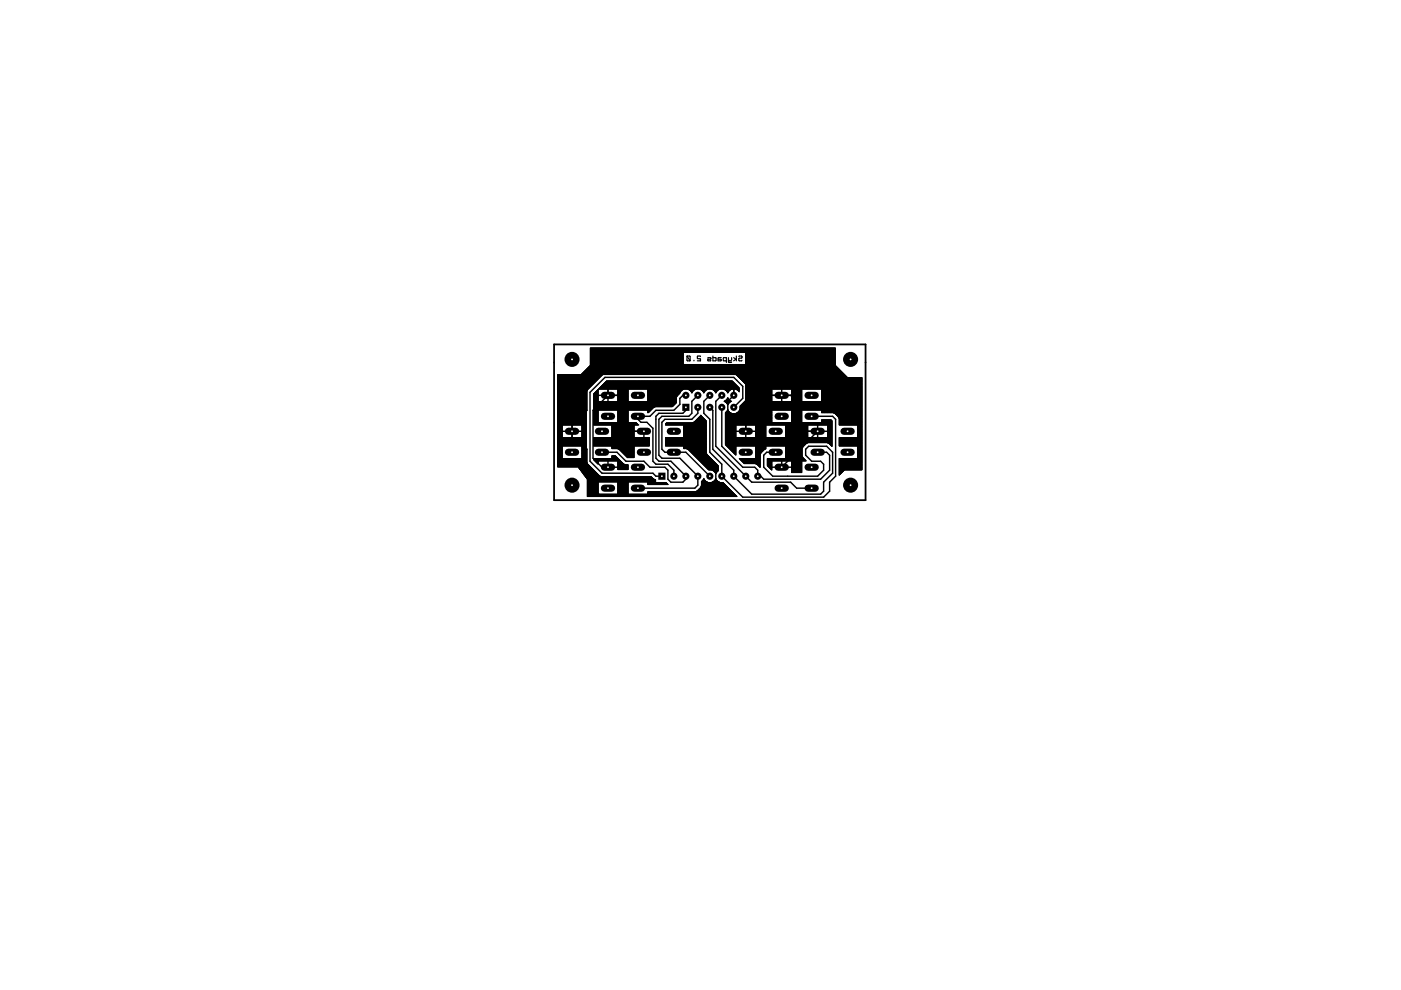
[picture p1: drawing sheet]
<svg xmlns="http://www.w3.org/2000/svg" width="297mm" height="210mm" viewBox="0 0 297 210" stroke-linecap="round" stroke-linejoin="round" font-family="sans-serif">
<g fill="none" stroke="#000" stroke-width=".25">
<path d="M145.7 75.5l.6 1M145.7 75.5l.6 .1-.1 .9-.5-.1zM147.1 76.4v.1M148.5 75.6l-.1-.1-.5 .1v.5l.6 .1v.3h-.6M150.1 75.9l.5-.1v.4h-.5v.2v.1l.6-.1M151.2 75.5v1h.5l.1-.6-.6-.1M152.9 75.8l-.6 .1v.6h.5v-.3h-.5M154 75.9l-.1-.1-.5 .1v.6l.6-.1M154 75.8v1M154.4 75.8v.9l.1 .1 .6-.1M155.1 75.8v.5l-.2 .2h-.3l-.2-.2M155.5 75.8l.5 .4"/>
<path d="M156 76.2h.1M156 76.2l-.5 .3M156.1 75.5v1M156.6 75.6l.6-.1 .1 .3-.6 .1-.1 .5 .1 .1 .6-.1"/>
</g>
<path d="M117.5 73h66v33h-66z" fill="none" stroke="#000" stroke-width=".38"/>
<g fill="#000">
<circle cx="121.3" cy="76.2" r="1.6"/>
<circle cx="180.3" cy="76.2" r="1.6"/>
<circle cx="145.4" cy="83.8" r=".76"/>
<circle cx="148" cy="83.8" r=".76"/>
<circle cx="148" cy="86.4" r=".76"/>
<circle cx="150.5" cy="83.8" r=".76"/>
<circle cx="150.5" cy="86.4" r=".76"/>
<circle cx="153" cy="83.8" r=".76"/>
<circle cx="153" cy="86.4" r=".76"/>
<circle cx="155.6" cy="86.4" r=".76"/>
<circle cx="155.6" cy="83.8" r=".76"/>
<circle cx="121.3" cy="102.9" r="1.6"/>
<circle cx="142.9" cy="101" r=".76"/>
<circle cx="145.4" cy="101" r=".76"/>
<circle cx="148" cy="101" r=".76"/>
<circle cx="150.5" cy="101" r=".76"/>
<circle cx="153" cy="101" r=".76"/>
<circle cx="155.6" cy="101" r=".76"/>
<circle cx="158.1" cy="101" r=".76"/>
<circle cx="160.7" cy="101" r=".76"/>
<circle cx="180.3" cy="102.9" r="1.6"/>
</g>
<g fill="none" stroke="#000" stroke-width="1.5">
<path d="M120.5 91.4h1.5M120.5 95.9h1.5M126.9 91.4h1.5M126.9 95.9h1.5M128.1 83.8h1.6M128.1 88.3h1.6M128.1 99.1h1.6M134.5 83.8h1.5M134.5 88.3h1.5M134.5 99.1h1.5M135.8 91.4h1.5M135.8 95.9h1.5"/>
<path d="M142.1 91.4h1.5M142.1 95.9h1.5M157.4 91.4h1.5M157.4 95.9h1.5M163.7 91.4h1.5M163.7 95.9h1.5M165 83.8h1.5M165 88.3h1.5M165 99.1h1.5M171.3 83.8h1.5M171.3 88.3h1.5M171.3 99.1h1.5"/>
<path d="M172.6 91.4h1.5M172.6 95.9h1.5M178.9 91.4h1.6M178.9 95.9h1.6M128.1 103.5h1.6M134.5 103.5h1.5M165 103.5h1.5M171.3 103.5h1.5"/>
</g>
<path d="M144.7 86.4h1.5M139.6 101h1.5" fill="none" stroke="#000" stroke-width="1.5" stroke-linecap="butt"/>
<g fill="none" stroke="#000" stroke-width=".3">
<path d="M119.2 91.4h4.2M121.3 90.2l3.2-3.2v-4.4l3.1-3.2h28.6l1.9 1.9v11.5M121.3 92.7l1.3 1.3h.6l1.3 1.3v3.1l1.9 1.9v3.8l.6 .7h23.5l1.3-1.3v-5.1l-1.9-1.9M121.3 90.1v2.7M126.8 83.8h4.6l.7 .7v5l1.9 1.9h2.5v1.4M128.9 82.5v2.7M128.9 97.7v1.4M128.9 82.6l.6-.7h25.4l.7 .7M128.9 83.8l-3.2 3.2v10.2l1.9 1.9h3.4M145.4 83.8h-.6l-.7 .7v1.2l-1.2 1.3h-3.8l-1.3 1.3h-2.5v.6l.6 .6h1.3l1.2 1.3v7l.7 .6h2.5l1.3 1.3v1.3M145.4 86.4v.6l-.6 .6h-5.1l-.6 .7v8.9l.6 .6h2.5l3.2 3.2v.6l-.6 .6h-2.6l-.6-.6v-1.9l-.6-.6h-3.2l-1.3-1.3h-3.8l-1.9-1.9h-3.2M148 83.8l-1.3 1.3v2.5l-.6 .7h-5.8l-.6 .6v7.6l.6 .7h3.8l3.9 3.8v1.9l-.7 .6h-12"/>
<path d="M148 86.4v1.2l-1.3 1.3h-5.7l-.7 .6v5.8l.7 .6h4.4l5.1 5.1M150.5 83.8l-1.3 1.3v2.5l1.3 1.3v7l2.5 2.5v2.6l4.5 4.4h17.1l1.3-1.3v-1.9l1.3-1.2v-12.1l-.7-.6h-4.4M150.5 86.4l.6 .6v8.3l4.5 4.4v1.3l3.8 3.8h14.6l.6-.7v-1.9l1.9-1.9v-4.4l-1.2-1.3h-3.8l-.7 .7v1.2l1.3 1.3h1.9l.6 .6v1.3l-1.2 1.3h-9.6l-1.9-1.9v-2.6l.7-.6h1.9M153 86.4v8.2l4.5 4.5h2.5l.7 .6v1.3h.6l.6 .6h12.1l1.9-1.9v-3.2l-.6-.6h-1.9M153 83.8l-1.2 1.3v9.5l7.6 7.6h8.2l1.3 1.3h3.2M155.6 82.5v1.3l-1.3 1.3v2.5l.6 .7h2.6l.6 .6M155.6 86.4l1.9-1.9v-2.6l-1.9-1.9h-27.3l-3.2 3.2v14.6l2.5 2.5h10.8l.7 .7h1.2M156 91.4h4.2M163.6 99.1h4.3M165.7 82.5v2.7M167.6 83.8l.7 .7v5l1.9 1.9h5.3M167.9 83.8h-8.5l-1.3 1.3"/>
<path d="M173.4 91.4l-7.7 7.7v-1.4M173.4 90.1v2.7"/>
</g>
<g fill="none" stroke="#000" stroke-width=".21">
<path d="M118.3 79.4v19.6M118.4 79.4v19.6M118.5 79.4v19.6M118.6 79.4v19.6M118.7 79.4v19.6M118.8 79.4v19.6M118.9 79.4v19.6M119 79.4v19.6M119.1 79.4v19.6M119.2 79.4v19.6M119.3 79.4v10.7M119.4 79.4v10.7"/>
<path d="M119.5 79.4v10.7M119.6 79.4v10.7M119.7 79.4v10.7M119.8 79.4v10.7M119.9 79.4v10.7M120 79.4v10.7M120.1 79.4v10.7M120.2 79.4v10.7M120.3 79.4v10.7M120.4 79.4v10.7M120.5 79.4v10.7M120.6 79.4v10.7"/>
<path d="M120.7 79.4v10.7M120.8 79.4v10.7M120.9 79.4v10.7M121 79.4v10.7M121.1 79.4v10.7M121.2 79.4v10.7M121.3 79.4v10.7M121.4 79.4v10.7M121.5 79.4v10.7M121.6 79.4v10.7M121.7 79.4v10.7M121.8 79.4v10.7"/>
<path d="M121.9 79.4v10.7M122 79.4v10.7M122.1 79.4v10.7M122.2 79.4v10.7M122.3 79.4v10.7M122.4 79.4v10.7M122.5 79.4v10.7M122.6 79.4v10.7M122.7 79.4v10.7M122.8 79.4v10.7M122.9 79.4v10.7M123 79.4v10.7"/>
<path d="M123.1 79.4v10.7M123.2 79.4v10.7M125.2 77.3h32.8v4h24.8M125.2 77.2h19.8v2M125.2 77.5h51.9M125.2 77.4h51.9M125.2 77.3h51.9M125.2 77.2h19.6M125.2 77.1h19.6M125.2 77h19.6M125.2 76.9h19.6M125.2 76.8h19.6"/>
<path d="M125.2 76.7h19.6M125.2 76.6h19.6M125.2 76.5h19.6M125.2 76.4h19.6M125.2 76.3h19.6M125.2 76.2h19.6M125.2 76.1h19.6M125.2 76h19.6M125.2 75.9h19.6M125.2 75.8h19.6M125.2 75.7h19.6M125.2 75.6h19.6"/>
<path d="M125.2 75.5h19.6M125.2 75.4h19.6M125.2 75.3h19.6M125.2 75.2h19.6M125.2 75.1h19.6M125.2 75h19.6M125.2 74.9h19.6M125.2 74.8h19.6M125.2 74.7h51.9M125.2 74.6h51.9M125.2 74.5h51.9M125.2 74.4h51.9"/>
<path d="M125.2 74.3h51.9M125.2 74.2h51.9M125.2 74.1h51.9M125.2 74h51.9M125.2 73.9h51.9M125.2 73.8v8.2h-7M125.3 73.8v8.1h-7.1M125.4 73.8v8h-7.2M125.5 73.8v7.9h-7.3M125.6 73.8v7.8h-7.4M125.7 73.8v7.7h-7.5M125.8 73.8v7.6h-7.6"/>
<path d="M125.9 73.8v7.5h-7.7M126 73.8v7.4h-7.8M126.1 73.8v7.3h-7.9M126.2 73.8v7.2h-8M126.3 73.8v7.1h-8.1M126.4 73.8v7h-8.2M126.5 73.8v6.9h-8.3M126.6 73.8v6.8h-8.4M126.7 73.8v6.7h-8.5M126.8 73.8v6.6h-8.6M126.9 73.8v6.5h-8.7M127 73.8v6.4h-8.8"/>
<path d="M127.1 73.8v6.3h-8.9M127.2 73.8v6.2h-9M127.3 73.8v6.1h-9.1M127.4 73.8v6h-9.2M127.5 73.8v5.9h-9.3M127.6 73.8v5.8h-9.4M127.7 73.8v5.7h-9.5M127.8 73.8v5.6M127.8 73.8v5.6h-9.6v19.6h7v6.3M127.9 73.8v5.6h-4.6v10.7M128 73.8v5.5M128.1 73.8v5.5h-4.8v10.8"/>
<path d="M128.1 73.8v5.4M128.2 73.8v5.4M128.3 73.8v5.4M128.4 73.8v5.4M128.5 73.8v5.4M128.6 73.8v5.4M128.7 73.8v5.4M128.8 73.8v5.4M128.9 73.8v5.4M129 73.8v5.4M129.1 73.8v5.4M129.2 73.8v5.4"/>
<path d="M129.3 73.8v5.4M129.4 73.8v5.4M129.5 73.8v5.4M129.6 73.8v5.4M129.7 73.8v5.4M129.8 73.8v5.4M129.9 73.8v5.4M130 73.8v5.4M130.1 73.8v5.4M130.2 73.8v5.4M130.3 73.8v5.4M130.4 73.8v5.4"/>
<path d="M130.5 73.8v5.4M130.6 73.8v5.4M130.7 73.8v5.4M130.8 73.8v5.4M130.9 73.8v5.4M131 73.8v5.4M131.1 73.8v5.4M131.2 73.8v5.4M131.3 73.8v5.4M131.4 73.8v5.4M131.5 73.8v5.4M131.6 73.8v5.4"/>
<path d="M131.7 73.8v5.4M131.8 73.8v5.4M131.9 73.8v5.4M132 73.8v5.4M132.1 73.8v5.4M132.2 73.8v5.4M132.3 73.8v5.4M132.4 73.8v5.4M132.5 73.8v5.4M132.6 73.8v5.4M132.7 73.8v5.4M132.8 73.8v5.4"/>
<path d="M132.9 73.8v5.4M133 73.8v5.4M133.1 73.8v5.4M133.2 73.8v5.4M133.3 73.8v5.4M133.4 73.8v5.4M133.5 73.8v5.4M133.6 73.8v5.4M133.7 73.8v5.4M133.8 73.8v5.4M133.9 73.8v5.4M134 73.8v5.4"/>
<path d="M134.1 73.8v5.4M134.2 73.8v5.4M134.3 73.8v5.4M134.4 73.8v5.4M134.5 73.8v5.4M134.6 73.8v5.4M134.7 73.8v5.4M134.8 73.8v5.4M134.9 73.8v5.4M135 73.8v5.4M135.1 73.8v5.4M135.2 73.8v5.4"/>
<path d="M135.3 73.8v5.4M135.4 73.8v5.4M135.5 73.8v5.4M135.6 73.8v5.4M135.7 73.8v5.4M135.8 73.8v5.4M135.9 73.8v5.4M136 73.8v5.4M136.1 73.8v5.4M136.2 73.8v5.4M136.3 73.8v5.4M136.4 73.8v5.4"/>
<path d="M136.5 73.8v5.4M136.6 73.8v5.4M136.7 73.8v5.4M136.8 73.8v5.4M136.9 73.8v5.4M137 73.8v5.4M137.1 73.8v5.4M137.2 73.8v5.4M137.3 73.8v5.4M137.4 73.8v5.4M137.5 73.8v5.4M137.6 73.8v5.4"/>
<path d="M137.7 73.8v5.4M137.8 73.8v5.4M137.9 73.8v5.4M138 73.8v5.4M138.1 73.8v5.4M138.2 73.8v5.4M138.3 73.8v5.4M138.4 73.8v5.4M138.5 73.8v5.4M138.6 73.8v5.4M138.7 73.8v5.4M138.8 73.8v5.4"/>
<path d="M138.9 73.8v5.4M139 73.8v5.4M139.1 73.8v5.4M139.2 73.8v5.4M139.3 73.8v5.4M139.4 73.8v5.4M139.5 73.8v5.4M139.6 73.8v5.4M139.7 73.8v5.4M139.8 73.8v5.4M139.9 73.8v5.4M140 73.8v5.4"/>
<path d="M140.1 73.8v5.4M140.2 73.8v5.4M140.3 73.8v5.4M140.4 73.8v5.4M140.5 73.8v5.4M140.6 73.8v5.4M140.7 73.8v5.4M140.8 73.8v5.4M140.9 73.8v5.4M141 73.8v5.4M141.1 73.8v5.4M141.2 73.8v5.4"/>
<path d="M141.3 73.8v5.4M141.4 73.8v5.4M141.5 73.8v5.4M141.6 73.8v5.4M141.7 73.8v5.4M141.8 73.8v5.4M141.9 73.8v5.4M142 73.8v5.4M142.1 73.8v5.4M142.2 73.8v5.4M142.3 73.8v5.4M142.4 73.8v5.4"/>
<path d="M142.5 73.8v5.4M142.6 73.8v5.4M142.7 73.8v5.4M142.8 73.8v5.4M142.9 73.8v5.4M143 73.8v5.4M143.1 73.8v5.4M143.2 73.8v5.4M143.3 73.8v5.4M143.4 73.8v5.4M143.5 73.8v5.4M143.6 73.8v5.4"/>
<path d="M143.7 73.8v5.4M143.8 73.8v5.4M143.9 73.8v5.4M144 73.8v5.4M144.1 73.8v5.4M144.2 73.8v5.4M144.3 73.8v5.4M144.4 73.8v5.4M144.5 73.8v5.4M144.6 73.8v5.4M144.7 73.8v5.4M144.8 73.8v5.4"/>
<path d="M144.9 73.8v.9M144.9 77.2v2M145 73.8v.9M145 77.3v1.9M145.1 73.8v.9M145.1 77.3v1.9M145.2 73.8v.9M145.2 77.3v1.9M145.3 73.8v.9M145.3 77.3v1.9M145.4 73.8v.9M145.4 77.3v1.9"/>
<path d="M145.5 73.8v.9M145.5 77.3v1.9M145.6 73.8v.9M145.6 77.3v1.9M145.7 73.8v.9M145.7 77.3v1.9M145.8 73.8v.9M145.8 77.3v1.9M145.9 73.8v.9M145.9 77.3v1.9M146 73.8v.9M146 77.3v1.9"/>
<path d="M146.1 73.8v.9M146.1 77.3v1.9M146.2 73.8v.9M146.2 77.3v1.9M146.3 73.8v.9M146.3 77.3v1.9M146.4 73.8v.9M146.4 77.3v1.9M146.5 73.8v.9M146.5 77.3v1.9M146.6 73.8v.9M146.6 77.3v1.9"/>
<path d="M146.7 73.8v.9M146.7 77.3v1.9M146.8 73.8v.9M146.8 77.3v1.9M146.9 73.8v.9M146.9 77.3v1.9M147 73.8v.9M147 77.3v1.9M147.1 73.8v.9M147.1 77.3v1.9M147.2 73.8v.9M147.2 77.3v1.9"/>
<path d="M147.3 73.8v.9M147.3 77.3v1.9M147.4 73.8v.9M147.4 77.3v1.9M147.5 73.8v.9M147.5 77.3v1.9M147.6 73.8v.9M147.6 77.3v1.9M147.7 73.8v.9M147.7 77.3v1.9M147.8 73.8v.9M147.8 77.3v1.9"/>
<path d="M147.9 73.8v.9M147.9 77.3v1.9M148 73.8v.9M148 77.3v1.9M148.1 73.8v.9M148.1 77.3v1.9M148.2 73.8v.9M148.2 77.3v1.9M148.3 73.8v.9M148.3 77.3v1.9M148.4 73.8v.9M148.4 77.3v1.9"/>
<path d="M148.5 73.8v.9M148.5 77.3v1.9M148.6 73.8v.9M148.6 77.3v1.9M148.7 73.8v.9M148.7 77.3v1.9M148.8 73.8v.9M148.8 77.3v1.9M148.9 73.8v.9M148.9 77.3v1.9M149 73.8v.9M149 77.3v1.9"/>
<path d="M149.1 73.8v.9M149.1 77.3v1.9M149.2 73.8v.9M149.2 77.3v1.9M149.3 73.8v.9M149.3 77.3v1.9M149.4 73.8v.9M149.4 77.3v1.9M149.5 73.8v.9M149.5 77.3v1.9M149.6 73.8v.9M149.6 77.3v1.9"/>
<path d="M149.7 73.8v.9M149.7 77.3v1.9M149.8 73.8v.9M149.8 77.3v1.9M149.9 73.8v.9M149.9 77.3v1.9M150 73.8v.9M150 77.3v1.9M150.1 73.8v.9M150.1 77.3v1.9M150.2 73.8v.9M150.2 77.3v1.9"/>
<path d="M150.3 73.8v.9M150.3 77.3v1.9M150.4 73.8v.9M150.4 77.3v1.9M150.5 73.8v.9M150.5 77.3v1.9M150.6 73.8v.9M150.6 77.3v1.9M150.7 73.8v.9M150.7 77.3v1.9M150.8 73.8v.9M150.8 77.3v1.9"/>
<path d="M150.9 73.8v.9M150.9 77.3v1.9M151 73.8v.9M151 77.3v1.9M151.1 73.8v.9M151.1 77.3v1.9M151.2 73.8v.9M151.2 77.3v1.9M151.3 73.8v.9M151.3 77.3v1.9M151.4 73.8v.9M151.4 77.3v1.9"/>
<path d="M151.5 73.8v.9M151.5 77.3v1.9M151.6 73.8v.9M151.6 77.3v1.9M151.7 73.8v.9M151.7 77.3v1.9M151.8 73.8v.9M151.8 77.3v1.9M151.9 73.8v.9M151.9 77.3v1.9M152 73.8v.9M152 77.3v1.9"/>
<path d="M152.1 73.8v.9M152.1 77.3v1.9M152.2 73.8v.9M152.2 77.3v1.9M152.3 73.8v.9M152.3 77.3v1.9M152.4 73.8v.9M152.4 77.3v1.9M152.5 73.8v.9M152.5 77.3v1.9M152.6 73.8v.9M152.6 77.3v1.9"/>
<path d="M152.7 73.8v.9M152.7 77.3v1.9M152.8 73.8v.9M152.8 77.3v1.9M152.9 73.8v.9M152.9 77.3v1.9M153 73.8v.9M153 77.3v1.9M153.1 73.8v.9M153.1 77.3v1.9M153.2 73.8v.9M153.2 77.3v1.9"/>
<path d="M153.3 73.8v.9M153.3 77.3v1.9M153.4 73.8v.9M153.4 77.3v1.9M153.5 73.8v.9M153.5 77.3v1.9M153.6 73.8v.9M153.6 77.3v1.9M153.7 73.8v.9M153.7 77.3v1.9M153.8 73.8v.9M153.8 77.3v1.9"/>
<path d="M153.9 73.8v.9M153.9 77.3v1.9M154 73.8v.9M154 77.3v1.9M154.1 73.8v.9M154.1 77.3v1.9M154.2 73.8v.9M154.2 77.3v1.9M154.3 73.8v.9M154.3 77.3v1.9M154.4 73.8v.9M154.4 77.3v1.9"/>
<path d="M154.5 73.8v.9M154.5 77.3v1.9M154.6 73.8v.9M154.6 77.3v1.9M154.7 73.8v.9M154.7 77.3v1.9M154.8 73.8v.9M154.8 77.3v1.9M154.9 73.8v.9M154.9 77.3v1.9M155 73.8v.9M155 77.3v1.9"/>
<path d="M155.1 73.8v.9M155.1 77.3v1.9M155.2 73.8v.9M155.2 77.3v1.9M155.3 73.8v.9M155.3 77.3v1.9M155.4 73.8v.9M155.4 77.3v1.9M155.5 73.8v.9M155.5 77.3v1.9M155.6 73.8v.9M155.6 77.3v1.9"/>
<path d="M155.7 73.8v.9M155.7 77.3v1.9M155.8 77.3v2h23.1v10.8M155.8 73.8v.9M155.8 77.3v2M155.9 73.8v.9M155.9 77.3v2M156 77.3v2.1h23v10.7M156 73.8v.9M156 77.3v2.1h23.1v10.7M156.1 73.8v.9M156.1 77.3v2.1"/>
<path d="M156.1 77.3v2.2h23v10.6M156.2 77.3v2.3h23v10.5M156.2 73.8v.9M156.3 77.3v2.3h23v10.5M156.3 73.8v.9M156.3 77.3v2.4h23v10.4M156.4 77.3v2.5h23v10.3M156.4 73.8v.9M156.5 77.3v2.5h23v10.3M156.5 73.8v.9M156.5 77.3v2.6h23v10.2M156.6 77.3v2.6h23v10.2"/>
<path d="M156.6 73.8v.9M156.7 77.3v2.7h22.9v10.1M156.7 73.8v.9M156.7 77.3v2.8h26.1v19.5h-4.9M156.8 73.8v.9M156.8 77.3v2.8h26M156.8 77.3v2.9h26M156.9 73.8v.9M156.9 77.3v3h25.9M157 73.8v.9M157 77.3v3h25.8M157 77.3v3.1h25.8"/>
<path d="M157.1 73.8v.9M157.1 77.3v3.2h25.7M157.2 73.8v.9M157.2 77.3v3.2h25.6M157.2 77.3v3.3h25.6M157.3 73.8v.9M157.3 77.3v3.3h25.5M157.4 73.8v.9M157.4 77.3v3.4h25.4M157.4 77.3v3.5h25.4M157.5 73.8v.9M157.5 77.3v3.5h25.3"/>
<path d="M157.5 77.3v3.6h25.3M157.6 73.8v.9M157.6 77.3v3.7h25.2M157.7 73.8v.9M157.7 77.3v3.7h25.1M157.7 77.3v3.8h25.1M157.8 73.8v.9M157.8 77.3v3.9h25M157.9 73.8v.9M157.9 77.3v3.9h24.9M157.9 77.3v4h24.9M158 73.8v.9"/>
<path d="M158.1 73.8v.9M158.1 77.3v4.2h24.7M158.1 73.8v7.7h24.7M158.1 77.3h19M158.1 77.2h19M158.1 77.1h19M158.1 77h19M158.1 76.9h19M158.1 76.8h19M158.1 76.7h19M158.1 76.6h19M158.1 76.5h19"/>
<path d="M158.1 76.4h19M158.1 76.3h19M158.1 76.2h19M158.1 76.1h19M158.1 76h19M158.1 75.9h19M158.1 75.8h19M158.1 75.7h19M158.1 75.6h19M158.1 75.5h19M158.1 75.4h19M158.1 75.3h19"/>
<path d="M158.1 75.2h19M158.1 75.1h19M158.1 75h19M158.1 74.9h19M158.1 74.8h19M158.2 73.8v7.9h24.6M158.2 73.8v16.3M158.3 73.8v16.3M158.4 73.8v16.3M158.5 73.8v16.3M158.6 73.8v16.3M158.7 73.8v16.3"/>
<path d="M158.8 73.8v16.3M158.9 73.8v16.3M159 73.8v16.3M159.1 73.8v16.3M159.2 73.8v16.3M159.3 73.8v16.3M159.4 73.8v16.3M159.5 73.8v16.3M159.6 73.8v16.3M159.7 73.8v16.3M159.8 73.8v16.3M159.9 73.8v16.3"/>
<path d="M160 73.8v16.3M160.1 73.8v16.3M160.2 73.8v24.6h1M160.3 73.8v24.6M160.4 73.8v24.6h.8M160.5 73.8v24.7h.7M160.5 73.8v24.7M160.6 73.8v24.8h.6M160.7 73.8v24.8h.5M160.7 73.8v24.9h.5M160.8 73.8v24.9h.4M160.8 73.8v25h.4"/>
<path d="M160.9 73.8v25.1h.3M161 73.8v25.1h.2M161 73.8v25.2h.2M161.1 73.8l.1 25.3M161.2 73.8v25.3M161.2 73.8v22.5h-1M161.3 73.8v22.3h-1.1M161.4 73.8v22.3h-1.2M161.4 73.8v22.1h-1.2M161.5 73.8v22.1h-1.3M161.5 73.8v22h-1.3M161.6 73.8v22h-1.4"/>
<path d="M161.7 73.8v21.9h-1.5M161.7 73.8v21.8h-1.5M161.8 73.8v21.8h-1.6M161.9 73.8v21.7h-1.7M161.9 73.8v21.6h-1.7M162 73.8v21.6h-1.8M162.1 73.8v21.5M162.1 73.8v21.5h-1.9M162.2 73.8v21.5h-2M162.2 73.8v21.4M162.3 73.8v21.4M162.4 73.8v21.4h-2.2"/>
<path d="M162.4 73.8v16.3M162.5 73.8v16.3M162.6 73.8v16.3M162.7 73.8v16.3M162.8 73.8v16.3M162.9 73.8v16.3M163 73.8v16.3M163.1 73.8v16.3M163.2 73.8v16.3M163.3 73.8v16.3M163.4 73.8v16.3M163.5 73.8v16.3"/>
<path d="M163.6 73.8v16.3M163.7 73.8v8.7M163.8 73.8v8.7M163.9 73.8v8.7M164 73.8v8.7M164.1 73.8v8.7M164.2 73.8v8.7M164.3 73.8v8.7M164.4 73.8v8.7M164.5 73.8v8.7M164.6 73.8v8.7M164.7 73.8v8.7"/>
<path d="M164.8 73.8v8.7M164.9 73.8v8.7M165 73.8v8.7M165.1 73.8v8.7M165.2 73.8v8.7M165.3 73.8v8.7M165.4 73.8v8.7M165.5 73.8v8.7M165.6 73.8v8.7M165.7 73.8v8.7M165.8 73.8v8.7M165.9 73.8v8.7"/>
<path d="M166 73.8v8.7M166.1 73.8v8.7M166.2 73.8v8.7M166.3 73.8v8.7M166.4 73.8v8.7M166.5 73.8v8.7M166.6 73.8v8.7M166.7 73.8v8.7M166.8 73.8v8.7M166.9 73.8v8.7M167 73.8v8.7M167.1 73.8v8.7"/>
<path d="M167.2 73.8v8.7M167.3 73.8v8.7M167.4 73.8v8.7M167.5 73.8v8.7M167.6 73.8v8.7M167.7 73.8v8.7M167.8 73.8v8.7M167.8 73.8v26.4h2.2v-26.4M167.9 73.8v26.4M168 73.8v26.4M168.1 73.8v26.4M168.2 73.8v26.4"/>
<path d="M168.3 73.8v26.4M168.4 73.8v26.4M168.5 73.8v26.4M168.6 73.8v26.4M168.7 73.8v26.4M168.8 73.8v26.4M168.9 73.8v26.4M169 73.8v26.4M169.1 73.8v26.4M169.2 73.8v26.4M169.3 73.8v26.4M169.4 73.8v26.4"/>
<path d="M169.5 73.8v26.4M169.6 73.8v26.4M169.7 73.8v26.4M169.8 73.8v26.4M169.9 73.8v26.4M170.1 73.8v8.7M170.2 73.8v8.7M170.3 73.8v8.7M170.4 73.8v8.7M170.5 73.8v8.7M170.6 73.8v8.7M170.7 73.8v8.7"/>
<path d="M170.8 73.8v8.7M170.9 73.8v8.7M171 73.8v8.7M171.1 73.8v8.7M171.2 73.8v8.7M171.3 73.8v8.7M171.4 73.8v8.7M171.5 73.8v8.7M171.6 73.8v8.7M171.7 73.8v8.7M171.8 73.8v8.7M171.9 73.8v8.7"/>
<path d="M172 73.8v8.7M172.1 73.8v8.7M172.2 73.8v8.7M172.3 73.8v8.7M172.4 73.8v8.7M172.5 73.8v8.7M172.6 73.8v8.7M172.7 73.8v8.7M172.8 73.8v8.7M172.9 73.8v8.7M173 73.8v8.7M173.1 73.8v8.7"/>
<path d="M173.2 73.8v8.7M173.3 73.8v8.7M173.4 73.8v8.7M173.5 73.8v8.7M173.6 73.8v8.7M173.7 73.8v8.7M173.8 73.8v8.7M173.9 73.8v8.7M174 73.8v8.7M174.1 73.8v8.7M174.2 73.8v13.7h8.6M174.2 73.8v13.7"/>
<path d="M174.3 73.8v13.7M174.4 73.8v13.7M174.5 73.8v13.7M174.6 73.8v13.7M174.7 73.8v13.7M174.8 73.8v13.7M174.9 73.8v13.7M175 73.8v13.7M175.1 73.8v13.7M175.2 73.8v13.7M175.3 73.8v13.7M175.4 73.8v13.7"/>
<path d="M175.5 73.8v13.7M175.6 73.8v13.7M175.7 73.8v13.7M175.8 73.8v13.7M175.9 73.8v13.7M176 73.8v13.7M176.1 73.8v13.7M176.2 73.8v13.7M176.3 73.8v13.7M176.4 73.8v13.7M176.5 73.8v13.7M176.6 73.8v13.7"/>
<path d="M176.7 73.8v13.7M176.7 73.8v13.8h6.1M176.8 73.8v13.8M176.9 73.8v13.8h5.9M177 73.8v13.9h5.8M177 73.8v13.9M118.2 83h6.2v-4.8h53.5v10.5h4.9M118.2 82.8h6.3v-4.6h53.3v10.3h5M118.2 82.7h6.3v-4.6h53.2v10.4h5.1M118.2 82.6h6.4v-4.6h53.1v10.3h5.1M118.2 82.6h6.5v-4.6h52.9v10.3h5.2M118.2 82.5h6.5v-4.6h52.8v10.3h5.3"/>
<path d="M118.2 82.4h6.6v-4.5h52.7v10.2h5.3M118.2 82.4h6.6v-4.6h52.6v10.3h5.4M118.2 82.3h6.7v-4.6h52.5v10.3h5.4M118.2 82.2h6.8v-4.5h52.3v10.2h5.5M118.2 82.2h6.8v-4.6h52.2v10.3h5.6M118.2 82.1h6.9v-4.6h52.1v10.3h5.6M118.2 82h7v-8.2h51.9v14h5.7M118.2 98.2h6.3v3.3h14.1v1.2M118.2 98h6.2v3.5h14.1v1.2M118.2 98.9h7v6.4M118.2 98.9h6.9v6.4M118.2 98.8h6.8v6.5"/>
<path d="M118.2 98.7h6.8v6.6M118.2 98.7h6.7v6.6M118.2 98.6h6.6v6.7M118.2 98.5h6.5v6.8M118.2 98.4h6.5v6.9M118.2 98.4h6.4v6.9M118.2 98.2h6.3v7.1h31.8M118.2 98.3h6.3M118.2 98.1h6.2M118.2 98h6.2M118.2 97.9h6.1M118.2 97.8h6.1"/>
<path d="M118.2 97.7h6.1M118.2 97.6h6.1M118.2 97.5h6.1M118.2 97.4h6.1M118.2 97.3h6.1M118.2 97.2h6.1M118.2 97.2h1M118.2 97.1h1M118.2 97h1M118.2 96.9h1M118.2 96.8h1M118.2 96.7h1"/>
<path d="M118.2 96.6h1M118.2 96.5h1M118.2 96.4h1M118.2 96.3h1M118.2 96.2h1M118.2 96.1h1M118.2 96h1M118.2 95.9h1M118.2 95.8h1M118.2 95.7h1M118.2 95.6h1M118.2 95.5h1"/>
<path d="M118.2 95.4h1M118.2 95.3h1M118.2 95.2h1M118.2 95.1h1M118.2 95h1M118.2 94.9h1M118.2 94.8h1M118.2 94.7h1M118.2 94.6h1M118.2 94.6h6.1M118.2 94.5h6.1M118.2 94.4h6.1"/>
<path d="M118.2 94.3h6.1M118.2 94.2h6.1M118.2 94.1h6.1M118.2 94h6.1M118.2 93.9h6.1M118.2 93.8h6.1M118.2 93.7h6.1M118.2 93.6h6.1M118.2 93.5h6.1M118.2 93.4h6.1M118.2 93.3h6.1M118.2 93.2h6.1"/>
<path d="M118.2 93.1h6.1M118.2 93h6.1M118.2 92.9h6.1M118.2 92.8h6.1M118.2 92.7h1M118.2 92.6h1M118.2 92.5h1M118.2 92.4h1M118.2 92.3h1M118.2 92.2h1M118.2 92.1h1M118.2 92h1"/>
<path d="M118.2 91.9h1M118.2 91.8h1M118.2 91.7h1M118.2 91.6h1M118.2 91.5h1M118.2 91.4h1M118.2 91.3h1M118.2 91.2h1M118.2 91.1h1M118.2 91h1M118.2 90.9h1M118.2 90.8h1"/>
<path d="M118.2 90.7h1M118.2 90.6h1M118.2 90.5h1M118.2 90.4h1M118.2 90.3h1M118.2 90.2h1M118.2 90.1h6.1M118.2 90h6.1M118.2 89.9h6.1M118.2 89.8h6.1M118.2 89.7h6.1M118.2 89.6h6.1"/>
<path d="M118.2 89.5h6.1M118.2 89.4h6.1M118.2 89.3h6.1M118.2 89.2h6.1M118.2 89.1h6.1M118.2 89h6.1M118.2 88.9h6.1M118.2 88.8h6.1M118.2 88.7h6.1M118.2 88.6h6.1M118.2 88.5h6.1M118.2 88.4h6.1"/>
<path d="M118.2 88.3h6.1M118.2 88.2h6.1M118.2 88.1h6.1M118.2 88h6.1M118.2 87.9h6.1M118.2 87.8h6.1M118.2 87.7h6.1M118.2 87.6h6.1M118.2 87.5h6.1M118.2 87.4h6.1M118.2 87.3h6.1M118.2 87.2h6.1"/>
<path d="M118.2 87.1h6.1M118.2 87h6.1M118.2 86.9h6.1M118.2 86.8h6.1M118.2 86.7h6.1M118.2 86.6h6.1M118.2 86.5h6.1M118.2 86.4h6.1M118.2 86.3h6.1M118.2 86.2h6.1M118.2 86.1h6.1M118.2 86h6.1"/>
<path d="M118.2 85.9h6.1M118.2 85.8h6.1M118.2 85.7h6.1M118.2 85.6h6.1M118.2 85.5h6.1M118.2 85.4h6.1M118.2 85.3h6.1M118.2 85.2h6.1M118.2 85.1h6.1M118.2 85h6.1M118.2 84.9h6.1M118.2 84.8h6.1"/>
<path d="M118.2 84.7h6.1M118.2 84.6h6.1M118.2 84.5h6.1M118.2 84.4h6.1M118.2 84.3h6.1M118.2 84.2h6.1M118.2 84.1h6.1M118.2 84h6.1M118.2 83.9h6.1M118.2 83.8h6.1M118.2 83.7h6.1M118.2 83.6h6.1"/>
<path d="M118.2 83.5h6.1M118.2 83.4h6.1M118.2 83.3h6.1M118.2 83.2h6.1M118.2 83.1h6.1M118.2 82.9h6.2M118.2 82.7h6.3M119.3 92.8v1.8M119.3 97.2v1.8M119.4 92.8v1.8M119.4 97.2v1.8M119.5 92.8v1.8"/>
<path d="M119.5 97.2v1.8M119.6 92.8v1.8M119.6 97.2v1.8M119.7 92.8v1.8M119.7 97.2v1.8M119.8 92.8v1.8M119.8 97.2v1.8M119.9 92.8v1.8M119.9 97.2v1.8M120 92.8v1.8M120 97.2v1.8M120.1 92.8v1.8"/>
<path d="M120.1 97.2v1.8M120.2 92.8v1.8M120.2 97.2v1.8M120.3 92.8v1.8M120.3 97.2v1.8M120.4 92.8v1.8M120.4 97.2v1.8M120.5 92.8v1.8M120.5 97.2v1.8M120.6 92.8v1.8M120.6 97.2v1.8M120.7 92.8v1.8"/>
<path d="M120.7 97.2v1.8M120.8 92.8v1.8M120.8 97.2v1.8M120.9 92.8v1.8M120.9 97.2v1.8M121 92.8v1.8M121 97.2v1.8M121.1 92.8v1.8M121.1 97.2v1.8M121.2 92.8v1.8M121.2 97.2v1.8M121.3 92.8v1.8"/>
<path d="M121.3 97.2v1.8M121.4 92.8v1.8M121.4 97.2v1.8M121.5 92.8v1.8M121.5 97.2v1.8M121.6 92.8v1.8M121.6 97.2v1.8M121.7 92.8v1.8M121.7 97.2v1.8M121.8 92.8v1.8M121.8 97.2v1.8M121.9 92.8v1.8"/>
<path d="M121.9 97.2v1.8M122 92.8v1.8M122 97.2v1.8M122.1 92.8v1.8M122.1 97.2v1.8M122.2 92.8v1.8M122.2 97.2v1.8M122.3 92.8v1.8M122.3 97.2v1.8M122.4 92.8v1.8M122.4 97.2v1.8M122.5 92.8v1.8"/>
<path d="M122.5 97.2v1.8M122.6 92.8v1.8M122.6 97.2v1.8M122.6 97.2v1.9h2.7v6.2M122.7 97.2v2h2.7v6.1M122.7 99.1h2.6v6.2M122.7 92.8v1.8M122.7 97.2v2.1h2.8v6M122.8 97.2v2.1h2.7v6M122.8 92.8v1.8M122.9 97.2v2.2h2.8v5.9M122.9 99.4h2.7v5.9"/>
<path d="M122.9 92.8v1.8M122.9 97.2v2.3h2.8v5.8M123 97.2v2.4h2.8v5.7M123 92.8v1.8M123.1 97.2v2.5h2.8v5.6M123.1 99.6h2.8v5.7M123.1 92.8v1.8M123.1 97.2v2.6h2.9v5.5M123.2 97.2v2.6h2.8v5.5M123.2 92.8v1.8M123.3 97.2v2.7h2.9v5.4M123.3 99.9h2.8v5.4"/>
<path d="M123.3 92.8v1.8M123.3 97.2v2.8h2.9v5.3M123.4 97.2h.9M123.4 97.1h.9M123.4 97h.9M123.4 96.9h.9M123.4 96.8h.9M123.4 96.7h.9M123.4 96.6h.9M123.4 96.5h.9M123.4 96.4h.9M123.4 96.3h.9"/>
<path d="M123.4 96.2h.9M123.4 96.1h.9M123.4 96h.9M123.4 95.9h.9M123.4 95.8h.9M123.4 95.7h.9M123.4 95.6h.9M123.4 95.5h.9M123.4 95.4h.9M123.4 95.3h.9M123.4 95.2h.9M123.4 95.1h.9"/>
<path d="M123.4 95h.9M123.4 94.9h.9M123.4 94.8h.9M123.4 94.7h.9M123.4 94.6h.9M123.4 92.7h.9M123.4 92.6h.9M123.4 92.5h.9M123.4 92.4h.9M123.4 92.3h.9M123.4 92.2h.9M123.4 92.1h.9"/>
<path d="M123.4 92h.9M123.4 91.9h.9M123.4 91.8h.9M123.4 91.7h.9M123.4 91.6h.9M123.4 91.5h.9M123.4 91.4h.9M123.4 91.3h.9M123.4 91.2h.9M123.4 91.1h.9M123.4 91h.9M123.4 90.9h.9"/>
<path d="M123.4 90.8h.9M123.4 90.7h.9M123.4 90.6h.9M123.4 90.5h.9M123.4 90.4h.9M123.4 90.3h.9M123.4 90.2h.9M125.9 92.8h11.8v1.8h-11.8zM125.9 90l9.4 .1M125.9 90h9.4v.1M125.9 89.9h9.3v.2M125.9 89.9h9.2v.2"/>
<path d="M125.9 89.8h9.2v.3M125.9 89.7h9.1v.4M125.9 89.7h9v.4M125.9 89.6h9v.5M125.9 97.4h5.4v2.2M125.9 97.3h5.3v2.3M125.9 97.3h5.2v2.3M125.9 94.5h11.8M125.9 94.4h11.8M125.9 94.3h11.8M125.9 94.2h11.8M125.9 94.1h11.8"/>
<path d="M125.9 94h11.8M125.9 93.9h11.8M125.9 93.8h11.8M125.9 93.7h11.8M125.9 93.6h11.8M125.9 93.5h11.8M125.9 93.4h11.8M125.9 93.3h11.8M125.9 93.2h11.8M125.9 93.1h11.8M125.9 93h11.8M125.9 92.9h11.8"/>
<path d="M125.9 92.8h11.8M125.9 89.5h.9M125.9 89.4h.9M125.9 89.3h.9M125.9 89.2h.9M125.9 89.1h.9M125.9 89h.9M125.9 88.9h.9M125.9 88.8h.9M125.9 88.7h.9M125.9 88.6h.9M125.9 88.5h.9"/>
<path d="M125.9 88.4h.9M125.9 88.3h.9M125.9 88.2h.9M125.9 88.1h.9M125.9 88h.9M125.9 87.9h.9M125.9 87.8h.9M125.9 87.7h.9M125.9 87.6h.9M125.9 87.5h.9M125.9 87.4h.9M125.9 87.3h.9"/>
<path d="M125.9 87.2h.9M125.9 87.1h.9M125.9 87h.9M125.9 85.3h17.5M125.9 85.2h17.5M125.9 85.1h.9M125.9 85h.9M125.9 84.9h.9M125.9 84.8h.9M125.9 84.7h.9M125.9 84.6h.9M125.9 84.5h.9"/>
<path d="M125.9 84.4h.9M125.9 84.3h.9M125.9 84.2h.9M125.9 84.1h.9M125.9 84h.9M125.9 83.9h.9M125.9 83.8h.9M125.9 83.7h.9M125.9 83.6h.9M125.9 97.2v.3h5.5v2.1M125.9 92.8v1.8M126 97.2v.4h5.4v2"/>
<path d="M126 92.8v1.8M126 97.2v.5h5.5v1.9M126.1 97.2v.5h5.5v1.9M126.1 92.8v1.8M126.2 92.8v1.8M126.2 97.2v.6h.6M126.2 97.2v.7h.6M126.3 92.8v1.8M126.3 97.2v.7h.5M126.4 92.8v1.8M126.4 97.2v.8h.4M126.5 92.8v1.8"/>
<path d="M126.5 97.2v.9h.3M126.6 92.8v1.8M126.6 97.2v1h.2M126.7 92.8v1.8M126.7 97.2v1.1h.1M126.7 97.2l.1 1.2M126.8 82.6v7.5M126.8 92.8v1.8M126.8 97.2v1.2M126.8 82.6l-.1 7.5M126.8 82.7h-.1v7.4M126.8 82.7h-.2v7.4"/>
<path d="M126.8 82.8h-.2v7.3M126.8 82.9h-.3v7.2M126.8 82.9h-.4v7.2M126.8 83h-.4v7.1M126.8 83.1h-.5v7M126.8 83.1h-.6v7M126.8 83.2h-.6v6.9M126.8 83.2h-.7v6.9M126.8 83.3h-.8v6.8M126.8 83.4h-.8v6.7M126.8 83.4h-.9v6.7M126.8 83.5h-.9v6.6h9.5"/>
<path d="M126.9 85.2v1.7M126.9 89.6v.5M126.9 92.8v1.8M126.9 97.2v.5M126.9 82.5h29.8M127 85.2v1.7M127 89.6v.5M127 92.8v1.8M127 97.2v.5M127.1 85.2v1.7M127.1 89.6v.5M127.1 92.8v1.8"/>
<path d="M127.1 97.2v.5M127.1 82.5v-.3h29.6v.9M127.2 82.5v-.3h29.5v.8M127.2 85.2v1.7M127.2 89.6v.5M127.2 92.8v1.8M127.2 97.2v.5M127.3 82.5v-.4h29.3v.8h.1M127.3 85.2v1.7M127.3 89.6v.5M127.3 92.8v1.8M127.3 97.2v.5"/>
<path d="M127.3 82.5v-.5h29.2v.9h.2M127.4 82.5v-.5h29.1v.8h.2M127.4 85.2v1.7M127.4 89.6v.5M127.4 92.8v1.8M127.4 97.2v.5M127.4 82.5v-.6h29v.8h.3M127.5 82.5v-.6h28.8v.8M127.5 85.2v1.7M127.5 89.6v.5M127.5 92.8v1.8M127.5 97.2v.5"/>
<path d="M127.6 82.5v-.7h28.7v.9h.4M127.6 85.2v1.7M127.6 89.6v.5M127.6 92.8v1.8M127.6 97.2v.5M127.6 82.5v-.8h28.6v.9M127.7 82.5v-.8h28.4v.9h.6M127.7 85.2v1.7M127.7 89.6v.5M127.7 92.8v1.8M127.7 97.2v.5M127.8 82.5v-.9h28.3v1"/>
<path d="M127.8 85.2v1.7M127.8 89.6v.5M127.8 92.8v1.8M127.8 97.2v.5M127.8 82.5v-1h28.2v1.1h.7M127.9 82.5v-1h28.1v1M127.9 85.2v1.7M127.9 89.6v.5M127.9 92.8v1.8M127.9 97.2v.5M128 82.5v-1.1h27.9v1.1M128 85.2v1.7"/>
<path d="M128 89.6v.5M128 92.8v1.8M128 97.2v.5M128 82.5v-1.2h27.8v1.2M128.1 82.5v-1.2h27.7v1.2M128.1 85.2v1.7M128.1 89.6v.5M128.1 92.8v1.8M128.1 97.2v.5M128.1 82.5v-1.3h27.6v1.3M128.2 82.5v-1.3h27.4v1.3M128.2 85.2v1.7"/>
<path d="M128.2 89.6v.5M128.2 92.8v1.8M128.2 97.2v.5M128.3 82.5v-1.4h27.3v1.4M128.3 85.2v1.7M128.3 89.6v.5M128.3 92.8v1.8M128.3 97.2v.5M128.3 82.5v-1.5h27.2v1.5M128.4 82.5v-1.5h27v1.5M128.4 85.2v1.7M128.4 89.6v.5"/>
<path d="M128.4 92.8v1.8M128.4 97.2v.5M128.5 82.5v-1.6h26.9v1.6M128.5 85.2v1.7M128.5 89.6v.5M128.5 92.8v1.8M128.5 97.2v.5M128.5 82.5v-1.7h26.8v1.7M128.6 82.5v-1.7h26.7v1.7M128.6 85.2v1.7M128.6 89.6v.5M128.6 92.8v1.8"/>
<path d="M128.6 97.2v.5M128.7 80.8v1.7M128.7 85.2v1.7M128.7 89.6v.5M128.7 92.8v1.8M128.7 97.2v.5M128.8 80.8v1.7M128.8 85.2v1.7M128.8 89.6v.5M128.8 92.8v1.8M128.8 97.2v.5M128.9 80.8v1.7"/>
<path d="M128.9 85.2v1.7M128.9 89.6v.5M128.9 92.8v1.8M128.9 97.2v.5M129 80.8v1.7M129 85.2v1.7M129 89.6v.5M129 92.8v1.8M129 97.2v.5M129.1 80.8v1.7M129.1 85.2v1.7M129.1 89.6v.5"/>
<path d="M129.1 92.8v1.8M129.1 97.2v.5M129.2 80.8v1.7M129.2 85.2v1.7M129.2 89.6v.5M129.2 92.8v1.8M129.2 97.2v.5M129.3 80.8v1.7M129.3 85.2v1.7M129.3 89.6v.5M129.3 92.8v1.8M129.3 97.2v.5"/>
<path d="M129.4 80.8v1.7M129.4 85.2v1.7M129.4 89.6v.5M129.4 92.8v1.8M129.4 97.2v.5M129.5 80.8v1.7M129.5 85.2v1.7M129.5 89.6v.5M129.5 92.8v1.8M129.5 97.2v.5M129.6 80.8v1.7M129.6 85.2v1.7"/>
<path d="M129.6 89.6v.5M129.6 92.8v1.8M129.6 97.2v.5M129.7 80.8v1.7M129.7 85.2v1.7M129.7 89.6v.5M129.7 92.8v1.8M129.7 97.2v.5M129.7 97.2h1.3v2.4h2.2v-1h-2.2M129.7 97.1h1.2v.6M129.7 97h1.2v.7M129.7 97h1.1v.7"/>
<path d="M129.7 96.9h1v.8M129.7 96.8h1v.9M129.7 96.8h.9v.9M129.7 96.7h.9v1M129.7 97.7v-1.1h.8v1.1M129.7 89.6v5.5h4.7M129.7 95.1h4.7M129.7 95h4.7M129.7 94.9h4.7M129.7 94.8h4.7M129.7 94.7h4.7M129.7 94.6h4.7"/>
<path d="M129.7 92.7h4.7M129.7 92.6h4.7M129.7 92.5h4.7M129.7 92.4h4.7M129.7 92.3h4.7M129.7 92.2h4.7M129.7 92.1h4.7M129.7 92h4.7M129.7 91.9h4.7M129.7 91.8h4.7M129.7 91.7h4.7M129.7 91.6h4.7"/>
<path d="M129.7 91.5h4.7M129.7 91.4h4.7M129.7 91.3h4.7M129.7 91.2h4.7M129.7 91.1h4.7M129.7 91h4.7M129.7 90.9h4.7M129.7 90.8h4.7M129.7 90.7h4.7M129.7 90.6h4.7M129.7 90.5h4.7M129.7 90.4h4.7"/>
<path d="M129.7 90.3h4.7M129.7 90.2h4.7M129.8 80.8v1.7M129.8 85.2v1.7M129.8 89.6v5.5M129.8 96.6v1.1M129.9 80.8v1.7M129.9 85.2v1.7M129.9 89.6v5.5M129.9 96.6v1.1M130 80.8v1.7M130 85.2v1.7"/>
<path d="M130 89.6v5.5M130 96.6v1.1M130.1 80.8v1.7M130.1 85.2v1.7M130.1 89.6v5.5M130.1 96.6v1.1M130.2 80.8v1.7M130.2 85.2v1.7M130.2 89.6v5.5M130.2 96.6v1.1M130.3 80.8v1.7M130.3 85.2v1.7"/>
<path d="M130.3 89.6v5.5M130.3 96.6v1.1M130.4 80.8v1.7M130.4 85.2v1.7M130.4 89.6v5.5M130.4 96.6v1.1M130.5 80.8v1.7M130.5 85.2v1.7M130.5 89.6v5.5M130.6 80.8v1.7M130.6 85.2v1.7M130.6 89.6v5.5"/>
<path d="M130.7 80.8v1.7M130.7 85.2v1.7M130.7 89.6v5.5M130.8 80.8v1.7M130.8 85.2v1.7M130.8 89.6v5.5M130.9 80.8v1.7M130.9 85.2v1.7M130.9 89.6v5.5M131 98.5h1.5v1.1M131 98.4h1.3v1.2M131 98.3h1.1v1.3"/>
<path d="M131 98.2h1.1v1.4M131 98.2h1v1.4M131 98.1h1v1.5M131 98h.9v1.6M131 98h.8v1.6M131 97.9h.8v1.7M131 97.9h.7v1.7M131 97.8h.6v1.8M131 80.8v14.4h3.4M131 99.5h2.2M131 99.4h2.2M131 99.3h2.2"/>
<path d="M131 99.2h2.2M131 99.1h2.2M131 99h2.2M131 98.9h2.2M131 98.8h2.2M131 98.7h2.2M131 98.6h2.2M131 89.5h2.2M131 89.4h2.2M131 89.3h2.2M131 89.2h2.2M131 89.1h2.2"/>
<path d="M131 89h2.2M131 88.9h2.2M131 88.8h2.2M131 88.7h2.2M131 88.6h2.2M131 88.5h2.2M131 88.4h2.2M131 88.3h2.2M131 88.2h2.2M131 88.1h2.2M131 88h2.2M131 87.9h2.2"/>
<path d="M131 87.8h2.2M131 87.7h2.2M131 87.6h2.2M131 87.5h2.2M131 87.4h2.2M131 87.3h2.2M131 87.2h2.2M131 87.1h2.2M131 87h2.2M131 85.1h2.2M131 85h2.2M131 84.9h2.2"/>
<path d="M131 84.8h2.2M131 84.7h2.2M131 84.6h2.2M131 84.5h2.2M131 84.4h2.2M131 84.3h2.2M131 84.2h2.2M131 84.1h2.2M131 84h2.2M131 83.9h2.2M131 83.8h2.2M131 83.7h2.2"/>
<path d="M131 83.6h2.2M131 83.5h2.2M131 83.4h2.2M131 83.3h2.2M131 83.2h2.2M131 83.1h2.2M131 83h2.2M131 82.9h2.2M131 82.8h2.2M131 82.7h2.2M131 82.6h2.2M131.1 99.6v-2.4h-5.2v.3h5.4v2.1"/>
<path d="M131.1 80.8v14.4M131.2 80.8v14.5h3.2M131.3 80.8v14.5h3.1M131.3 80.8v14.5M131.4 80.8v14.6h3M131.5 80.8v14.7h2.9M131.6 80.8v14.8h2.8M131.7 80.8v14.9h2.7M131.8 80.8v15h2.6M131.9 80.8v15.1h2.5M132 80.8v15.1h2.4M132 80.8v15.2h2.4"/>
<path d="M132.1 80.8v15.3h2.3M132.2 80.8v15.4h2.2M132.2 98.4v1.2M132.3 80.8v15.5h2.1M132.4 80.8v15.6h2M132.4 98.5v1.1M132.5 80.8v15.7h1.9M132.5 98.5v1.1M132.6 80.8v15.8h1.8M132.6 98.6v1M132.7 80.8v15.8h1.7M132.7 98.6v1"/>
<path d="M132.7 80.8v15.9h1.7M132.8 80.8v16h1.6M132.8 98.6v1M132.9 80.8v16.1h1.5M132.9 98.6v1M133 80.8v16.2h1.4M133 98.6v1M133 80.8v16.2h1.4v-7.4M133.1 80.8v16.2M133.1 98.6v1M133.2 80.8v16.2M133.2 80.8v1.7"/>
<path d="M133.2 85.2v1.7M133.2 89.6v7.4M133.3 80.8v1.7M133.3 85.2v1.7M133.3 89.6v7.4M133.4 80.8v1.7M133.4 85.2v1.7M133.4 89.6v7.4M133.5 80.8v1.7M133.5 85.2v1.7M133.5 89.6v7.4M133.6 80.8v1.7"/>
<path d="M133.6 85.2v1.7M133.6 89.6v7.4M133.7 80.8v1.7M133.7 85.2v1.7M133.7 89.6v7.4M133.8 80.8v1.7M133.8 85.2v1.7M133.8 89.6v7.4M133.9 80.8v1.7M133.9 85.2v1.7M133.9 89.6v7.4M134 80.8v1.7"/>
<path d="M134 85.2v1.7M134 89.6v7.4M134.1 80.8v1.7M134.1 85.2v1.7M134.1 89.6v7.4M134.2 80.8v1.7M134.2 85.2v1.7M134.2 89.6v7.4M134.3 80.8v1.7M134.3 85.2v1.7M134.3 89.6v7.4M134.4 80.8v1.7"/>
<path d="M134.4 85.2v1.7M134.4 89.6v7.4M134.5 80.8v1.7M134.5 85.2v1.7M134.5 89.6v.5M134.5 92.8v1.8M134.6 80.8v1.7M134.6 85.2v1.7M134.6 89.6v.5M134.6 92.8v1.8M134.7 80.8v1.7M134.7 85.2v1.7"/>
<path d="M134.7 89.6v.5M134.7 92.8v1.8M134.8 80.8v1.7M134.8 85.2v1.7M134.8 89.6v.5M134.8 92.8v1.8M134.9 80.8v1.7M134.9 85.2v1.7M134.9 92.8v1.8M135 80.8v1.7M135 85.2v1.7M135 92.8v1.8"/>
<path d="M135.1 80.8v1.7M135.1 85.2v1.7M135.1 92.8v1.8M135.2 80.8v1.7M135.2 85.2v1.7M135.2 92.8v1.8M135.3 80.8v1.7M135.3 85.2v1.7M135.3 92.8v1.8M135.4 80.8v1.7M135.4 85.2v1.7M135.4 92.8v1.8"/>
<path d="M135.5 80.8v1.7M135.5 85.2v1.7M135.5 92.8v1.8M135.6 80.8v1.7M135.6 85.2v1.7M135.6 92.8v1.8M135.7 80.8v1.7M135.7 85.2v1.7M135.7 92.8v1.8M135.8 80.8v1.7M135.8 85.2v1.7M135.8 92.8v1.8"/>
<path d="M135.9 80.8v1.7M135.9 85.2v1.7M135.9 92.8v1.8M136 80.8v1.7M136 85.2v1.7M136 92.8v1.8M136.1 80.8v1.7M136.1 85.2v1.7M136.1 92.8v1.8M136.2 80.8v1.7M136.2 85.2v1.7M136.2 92.8v1.8"/>
<path d="M136.3 80.8v1.7M136.3 85.2v1.7M136.3 92.8v1.8M136.4 80.8v1.7M136.4 85.2v1.7M136.4 92.8v1.8M136.5 80.8v1.7M136.5 85.2v1.7M136.5 92.8v1.8M136.6 80.8v1.7M136.6 85.2v1.7M136.6 92.8v1.8"/>
<path d="M136.7 80.8v1.7M136.7 85.2v1.7M136.7 92.8v1.8M136.8 80.8v1.7M136.8 85.2v1.7M136.8 92.8v1.8M136.9 80.8v1.7M136.9 85.2v1.7M136.9 92.8v1.8M137 80.8v1.7M137 85.2v1.7M137 92.8v1.8"/>
<path d="M137.1 80.8v1.7M137.1 85.2v1.7M137.1 92.8v1.8M137.2 80.8v1.7M137.2 85.2v1.7M137.2 92.8v1.8M137.3 80.8v1.7M137.3 85.2v1.7M137.3 92.8v1.8M137.4 80.8v6.7h.1v-6.7M137.4 92.8v1.8M137.4 85.1h6"/>
<path d="M137.4 85h6M137.4 84.9h6M137.4 84.8h6M137.4 84.7h6M137.4 84.6h6M137.4 84.5h6M137.4 84.4h6M137.4 84.3h6M137.4 84.2h6M137.4 84.1h6M137.4 83.9h6.2M137.4 83.3h6.7"/>
<path d="M137.4 83.2h6.8M137.4 83.1h6.9M137.4 80.8v6.7M137.5 92.8v1.8M137.5 80.8v6.6h-.1M137.6 80.8v6.6h-.2M137.6 92.8v1.8M137.7 80.8v6.5h-.3M137.7 80.8v6.4h-.3M137.8 80.8v6.4h-.4M137.9 80.8v6.3h-.5M138 80.8v6.2h-.6"/>
<path d="M138 80.8v6.1h-12.1M138.1 80.8v6.1h-12.2M138.2 80.8v6h-12.3M138.2 80.8v5.9h-12.3M138.3 80.8v5.9h-12.4M138.4 80.8v5.8h-12.5M138.5 80.8v5.7h-12.6M138.6 80.8v5.6M138.6 80.8v5.6h-12.7M138.7 80.8v5.6h-12.8M138.7 80.8v5.5M138.8 80.8v5.5"/>
<path d="M138.9 80.8v5.5h-13M138.9 80.8v5.4M139 80.8v5.4M139.1 80.8v5.4M139.2 80.8v5.4M139.3 80.8v5.4M139.4 80.8v5.4M139.5 80.8v5.4M139.6 80.8v5.4M139.7 80.8v5.4M139.8 80.8v5.4M139.9 80.8v5.4"/>
<path d="M140 80.8v5.4M140.1 80.8v5.4M140.2 80.8v5.4M140.3 80.8v5.4M140.4 80.8v5.4M140.5 80.8v5.4M140.6 80.8v5.4M140.7 80.8v5.4M140.8 80.8v5.4M140.9 80.8v5.4M141 80.8v5.4M141.1 80.8v5.4"/>
<path d="M141.1 94.5h8.6M141.1 94.4h8.6M141.1 94.3h8.6M141.1 94.2h8.6M141.1 94.1h8.6M141.1 94h8.6M141.1 93.9h8.6M141.1 93.8h8.6M141.1 93.7h8.6M141.1 93.6h8.6M141.1 93.5h8.6M141.1 93.4h8.6"/>
<path d="M141.1 93.3h8.6M141.1 93.2h8.6M141.1 93.1h8.6M141.1 93h8.6M141.1 92.9h8.6M141.1 92.8h8.6M141.1 90h8.6M141.1 89.9h8.6M141.2 80.8v5.4M141.2 92.8v1.8M141.3 80.8v5.4M141.3 92.8v1.8"/>
<path d="M141.4 80.8v5.4M141.4 89.7v.4M141.4 92.8v1.8M141.5 80.8v5.4M141.5 89.7v.4M141.5 92.8v1.8M141.6 80.8v5.4M141.6 89.7v.4M141.6 92.8v1.8M141.7 80.8v5.4M141.7 89.7v.4M141.7 92.8v1.8"/>
<path d="M141.8 80.8v5.4M141.8 89.7v.4M141.8 92.8v1.8M141.9 80.8v5.4M141.9 89.7v.4M141.9 92.8v1.8M142 80.8v5.4M142 89.7v.4M142 92.8v1.8M142.1 80.8v5.4M142.1 89.7v.4M142.1 92.8v1.8"/>
<path d="M142.2 80.8v5.4M142.2 89.7v.4M142.2 92.8v1.8M142.3 80.8v5.4M142.3 89.7v.4M142.3 92.8v1.8M142.4 80.8v5.4M142.4 89.7v.4M142.4 92.8v1.8M142.5 80.8v5.4M142.5 89.7v.4M142.5 92.8v1.8"/>
<path d="M142.6 80.8v5.4h-16.7M142.6 89.7v.4M142.6 92.8v1.8M142.7 80.8v5.3h-16.8M142.7 89.7v.4M142.7 92.8v1.8M142.7 80.8v5.2h-16.8M142.8 80.8v5.2h-16.9M142.8 89.7v.4M142.8 92.8v1.8M142.9 80.8v5.1h-17M142.9 89.7v.4"/>
<path d="M142.9 92.8v1.8M143 80.8v5h-17.1M143 89.7v.4M143 92.8v1.8M143.1 80.8v4.9h-17.2M143.1 89.7v.4M143.1 92.8v1.8M143.2 80.8v4.8h-17.3M143.2 89.7v.4M143.2 92.8v1.8M143.3 80.8v4.7h-17.4M143.3 89.7v.4"/>
<path d="M143.3 92.8v1.8M143.4 80.8v4.6h-17.5M143.4 89.7v.4M143.4 92.8v1.8M143.4 80.8v3.5h-6M143.5 80.8v3.3h-6.1M143.5 89.7v.4M143.5 92.8v1.8M143.6 80.8v3.2h-6.2M143.6 89.7v.4M143.6 92.8v1.8M143.6 80.8v3.1h-6.2"/>
<path d="M143.7 80.8v3h-6.3M143.7 89.7v.4M143.7 92.8v1.8M143.8 80.8v3h-6.4M143.8 89.7v.4M143.8 92.8v1.8M143.8 80.8v2.9h-6.4M143.9 80.8v2.8h-6.5M143.9 89.7v.4M143.9 92.8v1.8M144 80.8v2.8h-6.6M144 89.7v.4"/>
<path d="M144 92.8v1.8M144 80.8v2.7h-6.6M144.1 80.8v2.6h-6.7M144.1 89.7v.4M144.1 92.8v1.8M144.2 80.8v2.4h-6.8M144.2 89.7v.4M144.2 92.8v1.8M144.3 80.8v2.3h-6.9M144.3 89.7v.4M144.3 92.8v1.8M144.3 80.8v2.2h-6.9"/>
<path d="M144.4 80.8v2.1h-7M144.4 89.7v.4M144.4 92.8v1.8M144.5 80.8v2.1h-7.1M144.5 89.7v.4M144.5 92.8v1.8M144.5 80.8v2h-7.1M144.6 80.8v1.9h-7.2M144.6 89.7v.4M144.6 92.8v1.8M144.7 80.8v1.9M144.7 89.7v.4"/>
<path d="M144.7 92.8v1.8M144.7 80.8v1.9h-7.3M144.8 80.8v1.8M144.8 89.7v.4M144.8 92.8v1.8M144.8 80.8v1.8h-7.4M144.9 80.8v1.8M144.9 89.7v.4M144.9 92.8v1.8M145 80.8v1.8h-7.6M145 89.7v5.4h4.7M145 95.1h4.7"/>
<path d="M145 95h4.7M145 94.9h4.7M145 94.8h4.7M145 94.7h4.7M145 94.6h4.7M145 92.7h4.7M145 92.6h4.7M145 92.5h4.7M145 92.4h4.7M145 92.3h4.7M145 92.2h4.7M145 92.1h4.7"/>
<path d="M145 92h4.7M145 91.9h4.7M145 91.8h4.7M145 91.7h4.7M145 91.6h4.7M145 91.5h4.7M145 91.4h4.7M145 91.3h4.7M145 91.2h4.7M145 91.1h4.7M145 91h4.7M145 90.9h4.7"/>
<path d="M145 90.8h4.7M145 90.7h4.7M145 90.6h4.7M145 90.5h4.7M145 90.4h4.7M145 90.3h4.7M145 90.2h4.7M145 80.8v1.7M145 89.7v5.4M145.1 80.8v1.7M145.1 89.7v5.4M145.2 80.8v1.7"/>
<path d="M145.2 89.7v5.4M145.3 80.8v1.7M145.3 89.7v5.4M145.4 80.8v1.7M145.4 89.7v5.4M145.5 80.8v1.7M145.5 89.7v5.4M145.6 80.8v1.7M145.6 89.7v5.5h4.1M145.7 80.8v1.7M145.7 89.7v5.5M145.8 80.8v1.7"/>
<path d="M145.8 89.7v5.6h3.9M145.9 80.8v1.8h1.6v-1.8M145.9 89.7v5.6h3.8M145.9 80.8v1.8M145.9 89.7v5.6M146 80.8v1.8h1.4v-1.8M146 89.7v5.7h3.7M146.1 80.8v1.8M146.1 89.7v5.7h3.6M146.1 80.8v1.9h1.2v-1.9M146.1 89.7v5.8h3.6M146.2 80.8v1.9"/>
<path d="M146.2 89.7v5.9h3.5M146.2 80.8v1.9h.9v-1.9M146.3 80.8v2h.8v-2M146.3 89.7v6h3.4M146.4 80.8v2.1h.6v-2.1M146.4 89.7v6.1h3.3M146.4 80.8v2.1h.5v-2.1M146.5 80.8v2.2h.4v-2.2M146.5 89.7v6.2h3.2M146.6 80.8v2.3h.2v-2.3M146.6 89.7v6.2h3.1M146.6 83.1h.2"/>
<path d="M146.6 80.8v2.4h.1v-2.4M146.6 89.7v6.3h3.1M146.6 83.2h.1M146.7 89.7v6.4h3.1v3.1h2.5M146.7 80.8v2.6M146.7 89.7v6.4h3.1M146.8 89.7v6.5h3M146.9 89.6v6.7h3v3h2.4M147 89.6v6.8h2.9M147.2 89.5v7.1h2.9v2.9h2.2M147.2 80.8v1.9M147.3 80.8v1.8"/>
<path d="M147.4 80.8v1.8M147.6 80.8v1.7M147.7 80.8v1.7M147.8 80.8v1.7M147.9 80.8v1.7M148 80.8v1.7M148.1 80.8v1.7M148.2 80.8v1.7M148.3 80.8v1.7M148.4 80.8v1.8h1.7v-1.8M148.5 80.8v1.8M148.5 80.8v1.8h1.4v-1.8"/>
<path d="M148.5 88.1h.2M148.6 88v10h2.9v2.1h.5v-1.6h-2.9v-9.9h-1v8.9h2.9v2.2M148.6 80.8v1.8M148.7 80.8v1.9h1.1v-1.9M148.7 80.8v1.9M148.8 80.8v1.9h.9v-1.9M148.8 80.8v2h.8v-2M148.9 80.8v2.1h.6v-2.1M149 80.8v2.1h.5v-2.1M149 80.8v2.2h.4v-2.2M149.1 80.8v2.3h.3v-2.3M149.1 83.1h.3"/>
<path d="M149.2 80.8v2.4h.1v-2.4M149.2 83.2h.1M149.2 80.8v2.6M149.7 89.3h-2.3v7.5h2.9v2.8M149.7 89.3h-2.4v7.4h2.9v2.9h2.1M149.7 89.4h-2.4v7.2h2.9v3h2.1M149.7 89.5h-2.6v7h3v2.9h2.2M149.7 89.5h-2.6v7h2.9v2.9h2.3M149.7 89.6h-2.8v6.7h3v3h2.4M149.7 80.8v1.9M149.7 89.7h-8.4v.4M149.7 89.7h-8.5v.4"/>
<path d="M149.7 89.8h-8.5v.3M149.7 89.9h-8.6v.2h8.6M149.7 92.8h-8.6v1.8h8.6M149.9 80.8v1.8M150 80.8v1.8M150.1 80.8v1.7M150.2 80.8v1.7M150.3 80.8v1.7M150.4 80.8v1.7M150.5 80.8v1.7M150.6 80.8v1.7M150.7 80.8v1.7"/>
<path d="M150.7 99.6v-2.4h-2.9v-8.4h1.6v9.9h2.9v1.1h-1.1v-2.1h-2.9v-9.3h.6v9.9h2.9v2.1h-.1v-2.2h-2.9v-9.9h-.4v9.5h2.9v2.1h.9v-1.2h-2.9v-9.9h-1.4v8.5h2.9v2.3M150.8 80.8v1.7M150.9 99.6v-2.3h-2.9v-8.6h1.2v9.9h2.9v1.3h-.7v-2h-2.9v-9.7h.2v9.9h2.9v2.2h.3v-1.9h-2.9v-9.9h-.8v9.1h2.9v2.2M150.9 80.8v1.7M150.9 80.8v1.8h1.7v-1.8M151 80.8v1.8M151.1 80.8v1.8h1.4v-1.8M151.1 80.8v1.8M151.2 80.8v1.9h1.1v-1.9M151.3 99.8v-2.1h-3v-9.4h.5v9.9h3v2.3M151.3 80.8v1.9M151.3 80.8v1.9h.9v-1.9"/>
<path d="M151.4 80.8v2h.7v-2M151.4 80.8v2.1h.7v-2.1M151.5 80.8v2.1h.5v-2.1M151.6 80.8v2.2h.4v-2.2M151.6 80.8v2.3h.3v-2.3M151.6 83.1h.3M151.7 80.8v2.4h.1v-2.4M151.7 83.2h.1M151.8 80.8v2.6M152.3 80.8v1.9M152.3 99.7h-1.4v-2.3h-2.9v-8.8h1.2v10h2.9v1.4h-.7v-2.1h-2.9v-9.8h.2v9.9h2.9v2.1h.4v-1.7h-3v-9.9h-.9v9h3v2.3h1.2M152.3 98.8h-2.9v-9.9h-1.6v8.3h2.9v2.4"/>
<path d="M152.3 98.9h-2.8v-9.9h-1.8v8.1h2.9v2.5M152.3 98.9h-2.8v-9.9h-1.9v8h3v2.6M152.3 99h-2.7v-9.9h-2v7.9h2.9v2.6M152.3 99.1h-2.6v-9.9h-2.2v7.7h2.9v2.7M152.3 99.1h-2.6v-9.9h-2.3v7.6h3v2.8M152.4 80.8v1.8M152.5 80.8v1.8M152.7 80.8v1.7M152.8 80.8v1.7M152.9 80.8v1.7M153 80.8v1.7M153.1 80.8v1.7"/>
<path d="M153.2 80.8v1.7M153.3 80.8v1.7M153.4 80.8v1.7M153.5 80.8v1.8h1.6v-1.8M153.5 85.1h1.6M153.5 80.8v1.8M153.6 80.8v1.8h1.4v-1.8M153.6 85h1.4v.2h-1.4zM153.7 80.8v1.8M153.7 85v.2M153.7 80.8v1.9h1.2v-1.9M153.7 85h1.2v.2h-1.2z"/>
<path d="M153.8 87.6h1.3v8h.9M153.8 87.6h1.2v7.9h1M153.8 80.8v1.9M153.8 85v.2M153.8 93.9h22.6M153.8 93.8h22.6M153.8 93.7h22.6M153.8 93.6h22.6M153.8 93.5h22.6M153.8 93.4h22.6M153.8 93.3h22.6M153.8 93.2h22.6"/>
<path d="M153.8 93.1h22.6M153.8 93h22.6M153.8 92.9h22.6M153.8 92.8h22.6M153.8 92.7h2.2M153.8 92.6h2.2M153.8 92.5h2.2M153.8 92.4h2.2M153.8 92.3h2.2M153.8 92.2h2.2M153.8 92.1h2.2M153.8 92h2.2"/>
<path d="M153.8 91.9h2.2M153.8 91.8h2.2M153.8 91.7h2.2M153.8 91.6h2.2M153.8 91.5h2.2M153.8 91.4h2.2M153.8 91.3h2.2M153.8 91.2h2.2M153.8 91.1h2.2M153.8 91h2.2M153.8 90.9h2.2M153.8 90.8h2.2"/>
<path d="M153.8 90.7h2.2M153.8 90.6h2.2M153.8 90.5h2.2M153.8 90.4h2.2M153.8 90.3h2.2M153.8 90.2h2.2M153.8 90.1h22.6M153.8 90h22.6M153.8 89.9h22.6M153.8 89.8h22.6M153.8 89.7h22.6M153.8 89.6h22.6"/>
<path d="M153.8 89.5h9.8M153.8 89.4h9.8M153.8 89.3h9.8M153.8 89.2h9.8M153.8 89.1h9.8M153.8 89h9.8M153.8 88.9h9.8M153.8 88.8h9.8M153.8 88.7h9.8M153.8 88.6h9.8M153.8 88.5h9.8M153.8 88.4h9.8"/>
<path d="M153.8 88.3h9.8M153.8 88.2h9.8M153.8 88.1h9.8M153.8 88h9.8M153.8 87.9h9.8M153.8 87.8h9.8M153.8 87.7h9.8M153.9 80.8v1.9h.8v-1.9M153.9 84.9h.8v.4h-.8zM153.9 80.8v2h.8v-2M153.9 84.8h.8v.5h-.8zM154 80.8v2.1h.6v-2.1"/>
<path d="M154 84.8h.6v.6h-.6zM154.1 80.8v2.1h.5v-2.1M154.1 84.7h.5v.8h-.5zM154.1 80.8v2.2h.4v-2.2M154.1 84.6h.4v.9h-.4zM154.2 80.8v2.3h.2v-2.3M154.2 84.5h.2v1.2h-.2zM154.2 87.1h.2M154.2 85.6h.2M154.2 84.6h.2M154.2 83.1h.2M154.2 80.8v2.4h.2v-2.4"/>
<path d="M154.2 84.4h.2v1.4h-.2zM154.2 87h.2M154.2 85.7h.2M154.2 84.5h.2M154.2 83.2h.2M154.3 80.8v2.6M154.3 84.3v1.6M154.3 86.8v8h1.7M154.8 80.8v1.9M154.8 85v.2M154.8 87.5v7.8h1.2M154.9 80.8v1.8"/>
<path d="M154.9 85v.2M154.9 87.6v7.8h1.1M155.1 80.8v1.8M155.1 87.6v8h.9M155.2 80.8v1.7M155.2 87.7v8h.8M155.3 87.7v8.1h.7M155.4 87.7v8.2h.6M155.5 87.7v8.3h.5M155.6 87.7v8.4h.4M155.7 87.7v8.5h.3M155.8 87.7v8.6h.2"/>
<path d="M155.9 87.7v8.7h.1M156 87.7v8.8M156 94.6h-1.9v-7.4h.4v7.8h1.5M156 94.7h-1.8v-7.6h.2v7.8h1.6M156 94.7h-1.8v-7.8h.2v8h1.6M156.1 87.6v2.5M156.1 92.8v1.8M156.2 87.6v2.5M156.2 92.8v1.8M156.3 92.8v1.8M156.3 87.5v2.6M156.4 92.8v1.8"/>
<path d="M156.5 92.8v1.8M156.6 92.8v1.8M156.7 92.8v1.8M156.7 82.3h-29.6v.2M156.7 82.4h-29.7v.1M156.7 82.4l-29.8 .1M156.7 97.2h4.5M156.7 87.1h6.9M156.8 92.8v1.8M156.8 97.2l4.4 .1M156.8 87h6.8M156.8 97.2v.1h4.4"/>
<path d="M156.8 86.9h26M156.9 92.8v1.8M156.9 97.2v.2h4.3M156.9 86.7h25.9M156.9 86.6h25.9M156.9 86.5h25.9M156.9 86.4h25.9M156.9 86.3h25.9M156.9 86.2h25.9M157 92.8v1.8M157 97.2v.3h4.2M157.1 92.8v1.8"/>
<path d="M157.1 97.2v.4h4.1M157.2 92.8v1.8M157.2 97.2v.5h4M157.3 92.8v1.8M157.3 97.2v.6h3.9M157.4 92.8v1.8M157.4 97.2v.7h3.8M157.5 92.8v1.8M157.5 97.2v.8h3.7M157.6 92.8v1.8M157.6 97.2v.9h3.6M157.7 92.8v1.8"/>
<path d="M157.7 97.2v1h3.5M157.8 92.8v1.8M157.8 97.2v1.1h3.4M157.9 92.8v1.8M157.9 97.2v1.1M158 92.8v1.8M158 97.2v1.1M158.1 92.8v1.8M158.1 97.2v1.1M158.1 85h5.5M158.1 81.4h24.7M158.2 92.8v1.8"/>
<path d="M158.2 97.2v1.1M158.2 84.8h5.4M158.2 84.7h5.4M158.2 81.7h24.6M158.2 81.6h24.6M158.2 84.6h5.4M158.2 84.5h5.4M158.2 84.4h5.4M158.2 84.3h5.4M158.2 84.2h5.4M158.2 84.1h5.4M158.2 84h5.4"/>
<path d="M158.2 83.9h5.4M158.2 83.8h5.4M158.2 83.7h5.4M158.2 83.6h5.4M158.2 83.5h5.4M158.2 83.4h5.4M158.2 83.3h5.4M158.2 83.2h5.4M158.2 83.1h5.4M158.2 83h5.4M158.2 82.9h5.4M158.2 82.8h5.4"/>
<path d="M158.2 82.7h5.4M158.2 82.6h5.4M158.2 82.5h24.6M158.2 82.4h24.6M158.2 82.3h24.6M158.2 82.2h24.6M158.2 82.1h24.6M158.2 82h24.6M158.2 81.9h24.6M158.2 81.8h24.6M158.3 92.8v1.8M158.3 97.2v1.1"/>
<path d="M158.4 92.8v1.8M158.4 97.2v1.1M158.5 92.8v1.8M158.5 97.2v1.1M158.6 92.8v1.8M158.6 97.2v1.1M158.7 92.8v1.8M158.7 97.2v1.1M158.8 92.8v1.8M158.8 97.2v1.1M158.9 92.8v1.8M158.9 97.2v1.1"/>
<path d="M159 92.8v1.8M159 97.2v1.1M159.1 92.8v1.8M159.1 97.2v1.1M159.2 92.8v1.8M159.2 97.2v1.1M159.3 92.8v1.8M159.3 97.2v1.1M159.4 92.8v1.8M159.4 97.2v1.1M159.5 92.8v1.8M159.5 97.2v1.1"/>
<path d="M159.6 92.8v1.8M159.6 97.2v1.1M159.7 92.8v1.8M159.7 97.2v1.1M159.8 92.8v1.8M159.8 97.2v1.1M159.9 92.8v1.8M159.9 97.2v1.1M160 92.8v1.8M160 97.2v1.1M160.1 92.8v1.8M160.1 97.2v1.1"/>
<path d="M160.2 97.2h1M160.2 97.1h1M160.2 97h1M160.2 96.9h1M160.2 96.8h1M160.2 96.7h1M160.2 96.6h1M160.2 96.5h1M160.2 96.4h1M160.2 96.3h1M160.2 96.2h1M160.2 96h1.2"/>
<path d="M160.2 95.1h2.2M160.2 95h2.2M160.2 94.9h2.2M160.2 94.8h2.2M160.2 94.7h2.2M160.2 94.6h2.2M160.2 92.7h2.2M160.2 92.6h2.2M160.2 92.5h2.2M160.2 92.4h2.2M160.2 92.3h2.2M160.2 92.2h2.2"/>
<path d="M160.2 92.1h2.2M160.2 92h2.2M160.2 91.9h2.2M160.2 91.8h2.2M160.2 91.7h2.2M160.2 91.6h2.2M160.2 91.5h2.2M160.2 91.4h2.2M160.2 91.3h2.2M160.2 91.2h2.2M160.2 91.1h2.2M160.2 91h2.2"/>
<path d="M160.2 90.9h2.2M160.2 90.8h2.2M160.2 90.7h2.2M160.2 90.6h2.2M160.2 90.5h2.2M160.2 90.4h2.2M160.2 90.3h2.2M160.2 90.2h2.2M162.4 92.8v1.8M162.5 92.8v1.8M162.6 92.8v1.8M162.7 97.7h8.2"/>
<path d="M162.7 97.6h8.1v.1M162.7 97.5h8.1v.2M162.7 97.5h8v.2M162.7 97.4h7.9v.3M162.7 97.3h7.9v.4M162.7 97.3h7.8v.4M162.7 92.8v1.8M162.7 98.7h.9M162.7 98.6h.9M162.7 98.5h.9M162.7 98.4h.9M162.7 98.3h.9"/>
<path d="M162.7 98.2h.9M162.7 98.1h.9M162.7 98h.9M162.7 97.9h.9M162.7 97.8h.9M162.8 92.8v1.8M162.8 97.2v1.6h.8M162.8 97.2v1.7h.8M162.9 92.8v1.8M162.9 97.2v1.7h.7M162.9 97.2v1.8h.7M163 92.8v1.8"/>
<path d="M163 97.2v1.9h.6M163.1 92.8v1.8M163.1 97.2v1.9h.5M163.1 97.2v2h.5M163.2 92.8v1.8M163.2 97.2v2.1h.4M163.3 92.8v1.8M163.3 97.2v2.1h.3M163.3 97.2v2.2h.3M163.4 92.8v1.8M163.4 97.2v2.2h.2M163.4 97.2v2.3h.2"/>
<path d="M163.5 92.8v1.8M163.5 97.2v2.4h.1M163.6 92.8v1.8M163.6 97.2v2.4M163.6 97.2v2.5M163.6 84.6h-5.4v5.5M163.6 84.8h-5.5v5.3M163.6 84.9h-5.5v5.2M163.6 85h-5.6v5.1M163.6 85.1h-5.7v5M163.6 87.1h-6.9v3M163.6 87.2h-6.9v2.9"/>
<path d="M163.6 87.2h-7v2.9M163.6 87.3h-7.1v2.8M163.6 87.4h-7.1v2.7M163.6 87.4h-7.2v2.7M163.6 87.5h-7.3v2.6M163.6 87.6h-7.5v2.5M163.6 87.6h-7.6v8.9M163.7 85.2v1.7M163.7 89.6v.5M163.7 92.8v1.8M163.7 97.2v.5M163.8 85.2v1.7"/>
<path d="M163.8 89.6v.5M163.8 92.8v1.8M163.8 97.2v.5M163.9 85.2v1.7M163.9 89.6v.5M163.9 92.8v1.8M163.9 97.2v.5M164 85.2v1.7M164 89.6v.5M164 92.8v1.8M164 97.2v.5M164.1 85.2v1.7"/>
<path d="M164.1 89.6v.5M164.1 92.8v1.8M164.1 97.2v.5M164.2 85.2v1.7M164.2 89.6v.5M164.2 92.8v1.8M164.2 97.2v.5M164.3 85.2v1.7M164.3 89.6v.5M164.3 92.8v1.8M164.3 97.2v.5M164.4 85.2v1.7"/>
<path d="M164.4 89.6v.5M164.4 92.8v1.8M164.4 97.2v.5M164.5 85.2v1.7M164.5 89.6v.5M164.5 92.8v1.8M164.5 97.2v.5M164.6 85.2v1.7M164.6 89.6v.5M164.6 92.8v1.8M164.6 97.2v.5M164.7 85.2v1.7"/>
<path d="M164.7 89.6v.5M164.7 92.8v1.8M164.7 97.2v.5M164.8 85.2v1.7M164.8 89.6v.5M164.8 92.8v1.8M164.8 97.2v.5M164.9 85.2v1.7M164.9 89.6v.5M164.9 92.8v1.8M164.9 97.2v.5M165 85.2v1.7"/>
<path d="M165 89.6v.5M165 92.8v1.8M165 97.2v.5M165.1 85.2v1.7M165.1 89.6v.5M165.1 92.8v1.8M165.1 97.2v.5M165.2 85.2v1.7M165.2 89.6v.5M165.2 92.8v1.8M165.2 97.2v.5M165.3 85.2v1.7"/>
<path d="M165.3 89.6v.5M165.3 92.8v1.8M165.3 97.2v.5M165.4 85.2v1.7M165.4 89.6v.5M165.4 92.8v1.8M165.4 97.2v.5M165.5 85.2v1.7M165.5 89.6v.5M165.5 92.8v1.8M165.5 97.2v.5M165.6 85.2v1.7"/>
<path d="M165.6 89.6v.5M165.6 92.8v1.8M165.6 97.2v.5M165.7 85.2v1.7M165.7 89.6v.5M165.7 92.8v1.8M165.7 97.2v.5M165.8 85.2v1.7M165.8 89.6v.5M165.8 92.8v1.8M165.8 97.2v.5M165.9 85.2v1.7"/>
<path d="M165.9 89.6v.5M165.9 92.8v1.8M165.9 97.2v.5M166 85.2v1.7M166 89.6v.5M166 92.8v1.8M166 97.2v.5M166.1 85.2v1.7M166.1 89.6v.5M166.1 92.8v1.8M166.1 97.2v.5M166.2 85.2v1.7"/>
<path d="M166.2 89.6v.5M166.2 92.8v1.8M166.2 97.2v.5M166.3 85.2v1.7M166.3 89.6v.5M166.3 92.8v1.8M166.3 97.2v.5M166.4 85.2v1.7M166.4 89.6v.5M166.4 92.8v1.8M166.4 97.2v.5M166.5 85.2v1.7"/>
<path d="M166.5 89.6v.5M166.5 92.8v1.8M166.5 97.2v.5M166.6 97.2h3.8v.5M166.6 97.1h3.7v.6M166.6 97h3.6v.7M166.6 96.9h3.6v.8M166.6 96.7h3.5v1M166.6 85.2v1.7M166.6 89.6v8.1M166.6 97h3.6M166.6 96.8h3.5"/>
<path d="M166.6 96.6h3.5M166.6 96.5h3.5M166.6 96.4h3.5M166.6 96.3h3.5M166.6 96.2h3.5M166.6 96.1h3.5M166.6 96h3.5M166.6 95.9h3.5M166.6 95.8h3.5M166.6 95.7h3.5M166.6 95.6h3.5M166.6 95.5h3.5"/>
<path d="M166.6 95.4h3.5M166.6 95.3h3.5M166.6 95.2h3.5M166.6 95.1h3.5M166.6 95h3.5M166.6 94.9h3.5M166.6 94.7h3.6M166.6 92.7h4.7M166.6 92.6h4.7M166.6 92.5h4.7M166.6 92.4h4.7M166.6 92.3h4.7"/>
<path d="M166.6 92.2h4.7M166.6 92.1h4.7M166.6 92h4.7M166.6 91.9h4.7M166.6 91.8h4.7M166.6 91.7h4.7M166.6 91.6h4.7M166.6 91.5h4.7M166.6 91.4h4.7M166.6 91.3h4.7M166.6 91.2h4.7M166.6 91.1h4.7"/>
<path d="M166.6 91h4.7M166.6 90.9h4.7M166.6 90.8h4.7M166.6 90.7h4.7M166.6 90.6h4.7M166.6 90.5h4.7M166.6 90.4h4.7M166.6 90.3h4.7M166.6 90.2h4.7M166.7 85.2v1.7M166.7 89.6v8.1M166.8 85.2v1.7"/>
<path d="M166.8 89.6v8.1M166.9 85.2v1.7M166.9 89.6v8.1M167 85.2v1.7M167 89.6v8.1M167.1 85.2v1.7M167.1 89.6v8.1M167.2 85.2v1.7M167.2 89.6v8.1M167.3 85.2v1.7M167.3 89.6v8.1M167.4 85.2v1.7"/>
<path d="M167.4 89.6v8.1M167.5 85.2v1.7M167.5 89.6v8.1M167.6 85.2v1.7M167.6 89.6v8.1M167.7 85.2v1.7M167.7 89.6v8.1M167.8 85.2v1.7M167.8 89.6v8.1M167.8 99.9h2.2M167.8 99.8h2.2M167.8 99.7h2.2"/>
<path d="M167.8 99.6h2.2M167.8 99.5h2.2M167.8 99.4h2.2M167.8 99.3h2.2M167.8 99.2h2.2M167.8 99.1h2.2M167.8 99h2.2M167.8 98.9h2.2M167.8 98.8h2.2M167.8 98.7h2.2M167.8 98.6h2.2M167.8 98.5h2.2"/>
<path d="M167.8 98.4h2.2M167.8 98.3h2.2M167.8 98.2h2.2M167.8 98.1h2.2M167.8 98h2.2M167.8 97.9h2.2M167.8 97.8h2.2M167.8 89.5h2.2M167.8 89.4h2.2M167.8 89.3h2.2M167.8 89.2h2.2M167.8 89.1h2.2"/>
<path d="M167.8 89h2.2M167.8 88.9h2.2M167.8 88.8h2.2M167.8 88.7h2.2M167.8 88.6h2.2M167.8 88.5h2.2M167.8 88.4h2.2M167.8 88.3h2.2M167.8 88.2h2.2M167.8 88.1h2.2M167.8 88h2.2M167.8 87.9h2.2"/>
<path d="M167.8 87.8h2.2M167.8 87.7h2.2M167.8 87.6h2.2M167.8 87.5h2.2M167.8 87.4h2.2M167.8 87.3h2.2M167.8 87.2h2.2M167.8 87.1h2.2M167.8 87h2.2M167.8 85.1h2.2M167.8 85h2.2M167.8 84.9h2.2"/>
<path d="M167.8 84.8h2.2M167.8 84.7h2.2M167.8 84.6h2.2M167.8 84.5h2.2M167.8 84.4h2.2M167.8 84.3h2.2M167.8 84.2h2.2M167.8 84.1h2.2M167.8 84h2.2M167.8 83.9h2.2M167.8 83.8h2.2M167.8 83.7h2.2"/>
<path d="M167.8 83.6h2.2M167.8 83.5h2.2M167.8 83.4h2.2M167.8 83.3h2.2M167.8 83.2h2.2M167.8 83.1h2.2M167.8 83h2.2M167.8 82.9h2.2M167.8 82.8h2.2M167.8 82.7h2.2M167.8 82.6h2.2M170.1 85.2v1.7"/>
<path d="M170.1 89.6v8.1M170.1 89.6v5.5h-3.5M170.2 85.2v1.7M170.2 89.6v5.3h-3.6M170.2 89.6v5.2h-3.6M170.3 85.2v1.7M170.3 89.6v5.1h-3.7M170.4 85.2v1.7M170.4 89.6v5h-3.8M170.4 89.6v5h-16.3v-7.4h.5v7.9h1.4M170.4 97.7v-.5h-7.7v1.5h.9M170.5 85.2v1.7"/>
<path d="M170.5 89.6v4.9h-16.5v-7.2h.6v7.8h1.4M170.6 85.2v1.7M170.6 89.6v4.8h-16.7v-7h.8v7.8h1.3M170.6 89.6v4.8h-16.7v-7h.8v7.9h1.3M170.7 85.2v1.7M170.7 89.6v4.7h-16.9v-6.8h1.1v7.9h1.1M170.8 85.2v1.7M170.8 89.6v4.6h-17M170.9 85.2v1.7M170.9 89.6v4.5h-17.1M170.9 89.6v4.4M171 85.2v1.7"/>
<path d="M171 89.6v4.4h-17.2M171.1 85.2v1.7M171.1 89.6v4.4h-17.3M171.1 89.6v4.3M171.2 85.2v1.7M171.2 89.6v4.3M171.3 85.2v1.7M171.3 89.6v4.3h-17.5M171.3 89.6v.5M171.3 92.8v1.1M171.4 85.2v1.7M171.4 89.6v.5"/>
<path d="M171.4 92.8v1.1M171.5 85.2v1.7M171.5 89.6v.5M171.5 92.8v1.1M171.6 85.2v1.7M171.6 89.6v.5M171.6 92.8v1.1M171.7 85.2v1.7M171.7 89.6v.5M171.7 92.8v1.1M171.8 85.2v1.7M171.8 89.6v.5"/>
<path d="M171.8 92.8v1.1M171.9 85.2v1.7M171.9 89.6v.5M171.9 92.8v1.1M172 85.2v1.7M172 89.6v.5M172 92.8v1.1M172.1 85.2v1.7M172.1 89.6v.5M172.1 92.8v1.1M172.2 85.2v1.7M172.2 89.6v.5"/>
<path d="M172.2 92.8v1.1M172.3 85.2v1.7M172.3 89.6v.5M172.3 92.8v1.1M172.4 85.2v1.7M172.4 89.6v.5M172.4 92.8v1.1M172.5 85.2v1.7M172.5 89.6v.5M172.5 92.8v1.1M172.6 85.2v1.7M172.6 89.6v.5"/>
<path d="M172.6 92.8v1.1M172.7 85.2v1.7M172.7 89.6v.5M172.7 92.8v1.1M172.8 85.2v1.7M172.8 89.6v.5M172.8 92.8v1.1M172.9 85.2v1.7M172.9 89.6v.5M172.9 92.8v1.1M173 85.2v1.7M173 89.6v.5"/>
<path d="M173 92.8v1.1M173.1 85.2v1.7M173.1 89.6v.5M173.1 92.8v1.1M173.2 85.2v1.7M173.2 89.6v.5M173.2 92.8v1.1M173.3 85.2v1.7M173.3 89.6v.5M173.3 92.8v1.1M173.4 85.2v1.7M173.4 89.6v.5"/>
<path d="M173.4 92.8v1.1M173.5 85.2v1.7M173.5 89.6v.5M173.5 92.8v1.1M173.6 85.2v1.7M173.6 89.6v.5M173.6 92.8v1.1M173.7 85.2v1.7M173.7 89.6v.5M173.7 92.8v1.1M173.8 85.2v1.7M173.8 89.6v.5"/>
<path d="M173.8 92.8v1.1M173.9 85.2v1.7M173.9 89.6v.5M173.9 92.8v1.1M174 85.2v1.7M174 89.6v.5M174 92.8v1.1M174.1 85.2v1.7M174.1 89.6v.5M174.1 92.8v1.1M174.2 89.2h2.2v5.5M174.2 89.2h2.1l.1 5.4"/>
<path d="M174.2 89.1h2.1v5.5h.1M174.2 90.1v-1.1h2v5.5h.2M174.2 92.8v1.1M174.2 89.5h2.2M174.2 89.4h2.2M174.2 89.3h2.2M174.2 87.4h8.6M174.2 87.3h8.6M174.2 87.2h8.6M174.2 87.1h8.6M174.2 87h8.6M174.2 85.1h8.6"/>
<path d="M174.2 85h8.6M174.2 84.9h8.6M174.2 84.8h8.6M174.2 84.7h8.6M174.2 84.6h8.6M174.2 84.5h8.6M174.2 84.4h8.6M174.2 84.3h8.6M174.2 84.2h8.6M174.2 84.1h8.6M174.2 84h8.6M174.2 83.9h8.6"/>
<path d="M174.2 83.8h8.6M174.2 83.7h8.6M174.2 83.6h8.6M174.2 83.5h8.6M174.2 83.4h8.6M174.2 83.3h8.6M174.2 83.2h8.6M174.2 83.1h8.6M174.2 83h8.6M174.2 82.9h8.6M174.2 82.8h8.6M174.2 82.7h8.6"/>
<path d="M174.2 82.6h8.6M174.2 89v1.1M174.3 89v1.1M174.3 92.8v1.1M174.4 89v1.1M174.4 92.8v1.1M174.5 89v1.1M174.5 92.8v1.1M174.6 89v1.1M174.6 92.8v1.1M174.7 89v1.1M174.7 92.8v1.1"/>
<path d="M174.8 89v1.1M174.8 92.8v1.1M174.9 89v1.1M174.9 92.8v1.1M175 89v1.1M175 92.8v1.1M175.1 89v1.1M175.1 92.8v1.1M175.2 89v1.1M175.2 92.8v1.1M175.3 89v1.1M175.3 92.8v1.1"/>
<path d="M175.4 89v1.1M175.4 92.8v1.1M175.5 89v4.9h.9M175.5 92.7h.9M175.5 92.6h.9M175.5 92.5h.9M175.5 92.4h.9M175.5 92.3h.9M175.5 92.2h.9M175.5 92.1h.9M175.5 92h.9M175.5 91.9h.9"/>
<path d="M175.5 91.8h.9M175.5 91.7h.9M175.5 91.6h.9M175.5 91.5h.9M175.5 91.4h.9M175.5 91.3h.9M175.5 91.2h.9M175.5 91.1h.9M175.5 91h.9M175.5 90.9h.9M175.5 90.8h.9M175.5 90.7h.9"/>
<path d="M175.5 90.6h.9M175.5 90.5h.9M175.5 90.4h.9M175.5 90.3h.9M175.5 90.2h.9M175.5 89v4.9M175.6 89v4.9M175.6 89v5h.8M175.7 89v5h.7M175.8 89v5M175.8 89v5.1h.6M175.9 89v5.2h.5"/>
<path d="M176 89v5.2h.4M176 89v5.3h.4M176.1 89v5.4h.3M177.7 88.4h5.1M177.9 88.6h4.9M177.9 99.6h4.9M177.9 99.5h4.9M177.9 99.4h4.9M177.9 99.3h4.9M177.9 99.2h4.9M177.9 99.1h4.9M177.9 99h4.9"/>
<path d="M177.9 98.9h4.9M177.9 98.8h4.9M177.9 98.7h4.9M177.9 98.6h4.9M177.9 98.5h4.9M177.9 98.4h4.9M177.9 98.3h4.9M177.9 98.2h4.9M177.9 98.1h4.9M177.9 98h4.9M177.9 97.9h4.9M177.9 97.8h4.9"/>
<path d="M177.9 97.7h4.9M177.9 97.6h4.9M177.9 97.5h4.9M177.9 97.4h4.9M177.9 97.3h4.9M177.9 94.5h4.9M177.9 94.4h4.9M177.9 94.3h4.9M177.9 94.2h4.9M177.9 94.1h4.9M177.9 94h4.9M177.9 93.9h4.9"/>
<path d="M177.9 93.8h4.9M177.9 93.7h4.9M177.9 93.6h4.9M177.9 93.5h4.9M177.9 93.4h4.9M177.9 93.3h4.9M177.9 93.2h4.9M177.9 93.1h4.9M177.9 93h4.9M177.9 92.9h4.9M177.9 92.8h4.9M177.9 90h4.9"/>
<path d="M177.9 89.9h4.9M177.9 89.8h4.9M177.9 89.7h4.9M177.9 89.6h4.9M177.9 89.5h4.9M177.9 89.4h4.9M177.9 89.3h4.9M177.9 89.2h4.9M177.9 89.1h4.9M177.9 89h4.9M177.9 88.9h4.9M177.9 88.8h4.9"/>
<path d="M178 90.1v-11.7h-53.7v22.9h14v1.4M178 92.8v1.8M178 97.2l-.1 3.5M178.1 90.1v-11.7h-53.9v22.8h14v1.5M178.1 92.8v1.8M178.1 97.2v3.4h-.2M178.1 90.1v-11.6h-54v22.6h14v1.6M178.2 90.1v-11.6h-54.1v22.5h3.3v1.2M178.2 92.8v1.8M178.2 97.2v3.3h-.3M178.2 90.1v-11.5h-54.2v22.4h3.3v1.2M178.3 90.1v-11.4h-54.3v22.1h3.1v1.4"/>
<path d="M178.3 92.8v1.8M178.3 97.2v3.2h-.4M178.4 90.1v-11.4h-54.5v22.1h3.1v1.4M178.4 92.8v1.8M178.4 97.2v3.1h-.5M178.4 90.1v-11.3h-54.6v21.9h3.1v1.5M178.5 90.1v-11.2h-54.7v21.7h3v4.7M178.5 92.8v1.8M178.5 97.2v3h-.6M178.6 90.1v-11.2h-54.9v21.6h3v4.8M178.6 92.8v1.8M178.6 97.2v2.9h-.7"/>
<path d="M178.6 90.1v-11.1h-55v21.5h3.1v4.8M178.7 90.1v-11h-55.1v21.2h3v5M178.7 92.8v1.8M178.7 97.2v2.8h-.8M178.8 90.1v-11h-55.3v21.2h3v5M178.8 92.8v1.8M178.8 97.2v2.7h-.9M178.8 90.1v-10.9h-55.4v21h3v5.1M178.9 90.1v-10.9h-55.5v20.9h2.9v5.2M178.9 92.8v1.8M178.9 97.2v2.6h-1M179 92.8v1.8"/>
<path d="M179 97.2v2.5h-1.1M179.1 92.8v1.8M179.1 97.2v2.4M179.2 92.8v1.8M179.2 97.2v2.4M179.3 92.8v1.8M179.3 97.2v2.4M179.4 92.8v1.8M179.4 97.2v2.4M179.5 92.8v1.8M179.5 97.2v2.4M179.6 92.8v1.8"/>
<path d="M179.6 97.2v2.4M179.7 80.1v10M179.7 92.8v1.8M179.7 97.2v2.4M179.8 80.1v10M179.8 92.8v1.8M179.8 97.2v2.4M179.9 80.1v10M179.9 92.8v1.8M179.9 97.2v2.4M180 80.1v10M180 92.8v1.8"/>
<path d="M180 97.2v2.4M180.1 80.1v10M180.1 92.8v1.8M180.1 97.2v2.4M180.2 80.1v10M180.2 92.8v1.8M180.2 97.2v2.4M180.3 80.1v10M180.3 92.8v1.8M180.3 97.2v2.4M180.4 80.1v10M180.4 92.8v1.8"/>
<path d="M180.4 97.2v2.4M180.5 80.1v10M180.5 92.8v1.8M180.5 97.2v2.4M180.6 80.1v10M180.6 92.8v1.8M180.6 97.2v2.4M180.7 80.1v10M180.7 92.8v1.8M180.7 97.2v2.4M180.8 80.1v10M180.8 92.8v1.8"/>
<path d="M180.8 97.2v2.4M180.9 80.1v10M180.9 92.8v1.8M180.9 97.2v2.4M181 80.1v10M181 92.8v1.8M181 97.2v2.4M181.1 80.1v10M181.1 92.8v1.8M181.1 97.2v2.4M181.2 80.1v10M181.2 92.8v1.8"/>
<path d="M181.2 97.2v2.4M181.3 80.1v10M181.3 92.8v1.8M181.3 97.2v2.4M181.4 80.1v10M181.4 92.8v1.8M181.4 97.2v2.4M181.5 80.1v10M181.5 92.8v1.8M181.5 97.2v2.4M181.6 80.1v10M181.6 92.8v1.8"/>
<path d="M181.6 97.2v2.4M181.7 80.1v10M181.7 92.8v1.8M181.7 97.2v2.4M181.8 80.1v19.5M181.8 97.2h1M181.8 97.1h1M181.8 97h1M181.8 96.9h1M181.8 96.8h1M181.8 96.7h1M181.8 96.6h1"/>
<path d="M181.8 96.5h1M181.8 96.4h1M181.8 96.3h1M181.8 96.2h1M181.8 96.1h1M181.8 96h1M181.8 95.9h1M181.8 95.8h1M181.8 95.7h1M181.8 95.6h1M181.8 95.5h1M181.8 95.4h1"/>
<path d="M181.8 95.3h1M181.8 95.2h1M181.8 95.1h1M181.8 95h1M181.8 94.9h1M181.8 94.8h1M181.8 94.7h1M181.8 94.6h1M181.8 92.7h1M181.8 92.6h1M181.8 92.5h1M181.8 92.4h1"/>
<path d="M181.8 92.3h1M181.8 92.2h1M181.8 92.1h1M181.8 92h1M181.8 91.9h1M181.8 91.8h1M181.8 91.7h1M181.8 91.6h1M181.8 91.5h1M181.8 91.4h1M181.8 91.3h1M181.8 91.2h1"/>
<path d="M181.8 91.1h1M181.8 91h1M181.8 90.9h1M181.8 90.8h1M181.8 90.7h1M181.8 90.6h1M181.8 90.5h1M181.8 90.4h1M181.8 90.3h1M181.8 90.2h1M181.9 80.1v19.5M182 80.1v19.5"/>
<path d="M182.1 80.1v19.5M182.2 80.1v19.5M182.3 80.1v19.5M182.4 80.1v19.5M182.5 80.1v19.5M182.6 80.1v19.5M182.7 80.1v19.5M182.8 90.1h-4.9v-11.8h-53.6v23h14.1v1.4M182.8 92.8h-4.9v1.8h4.9M182.8 97.2h-4.9v3.6M182.8 85.2h-24.9v4.9M182.8 85.2h-25v4.9"/>
<path d="M182.8 85.3h-25.1v4.8M182.8 85.4h-25.2v4.7M182.8 85.5h-25.3v4.6M182.8 85.6h-25.4v4.5M182.8 85.7h-25.4v4.4M182.8 85.7h-25.5v4.4M182.8 85.8h-25.6v4.3M182.8 85.9h-25.6v4.2M182.8 85.9h-25.7v4.2M182.8 86h-25.8v4.1M182.8 86.1h-25.9v4M182.8 86.8h-26v3.3"/>
<path d="M182.8 86.9h-26v3.2M123.4 100.1h3v5.2M123.6 100.4h3v4.9M123.8 100.6h3.1v1.6M124 100.9h3.2v1.3M124.2 101.2h14v1.5M124.4 101.4h14v1.3M124.5 105.2l31.7 .1M124.5 105.2h31.6v.1M124.5 105.1h31.6v.2M124.5 105h31.5v.3M124.5 104.9h31.4v.4"/>
<path d="M124.5 104.8h31.3v.5M124.5 101.7h14.5v1M124.5 101.7h14.4v1M124.5 101.6h14.2v1.1M124.5 104.8h2.3M124.5 104.7h2.3M124.5 104.6h2.3M124.5 104.5h2.3M124.5 104.4h2.3M124.5 104.3h2.3M124.5 104.2h2.3M124.5 104.1h2.3"/>
<path d="M124.5 104h2.3M124.5 103.9h2.3M124.5 103.8h2.3M124.5 103.7h2.3M124.5 103.6h2.3M124.5 103.5h2.3M124.5 103.4h2.3M124.5 103.3h2.3M124.5 103.2h2.3M124.5 103.1h2.3M124.5 103h2.3M124.5 102.9h2.3"/>
<path d="M124.5 102.8h2.3M124.5 102.7h2.3M124.5 102.6h2.3M124.5 102.5h2.3M124.5 102.4h2.3M124.5 102.3h2.3M124.5 102.2h2.3M124.5 102.2h14.5M124.5 102.1h14.5M124.5 102h14.5M124.5 101.9h14.5M124.5 101.8h14.5"/>
<path d="M126.9 104.8v.5M127 104.8v.5M127.1 104.8v.5M127.1 100.9v1.3M127.2 104.8v.5M127.3 104.8v.5M127.3 101v1.2M127.4 101v1.2M127.4 104.8v.5M127.5 101.1v1.1M127.5 104.8v.5M127.6 101.1v1.1"/>
<path d="M127.6 104.8v.5M127.7 101.1v1.1M127.7 104.8v.5M127.8 101.1v1.1M127.8 104.8v.5M127.9 101.1v1.1M127.9 104.8v.5M128 101.1v1.1M128 104.8v.5M128.1 101.1v1.1M128.1 104.8v.5M128.2 101.1v1.1"/>
<path d="M128.2 104.8v.5M128.3 101.1v1.1M128.3 104.8v.5M128.4 101.1v1.1M128.4 104.8v.5M128.5 101.1v1.1M128.5 104.8v.5M128.6 101.1v1.1M128.6 104.8v.5M128.7 101.1v1.1M128.7 104.8v.5M128.8 101.1v1.1"/>
<path d="M128.8 104.8v.5M128.9 101.1v1.1M128.9 104.8v.5M129 101.1v1.1M129 104.8v.5M129.1 101.1v1.1M129.1 104.8v.5M129.2 101.1v1.1M129.2 104.8v.5M129.3 101.1v1.1M129.3 104.8v.5M129.4 101.1v1.1"/>
<path d="M129.4 104.8v.5M129.5 101.1v1.1M129.5 104.8v.5M129.6 101.1v1.1M129.6 104.8v.5M129.7 101.1v1.1M129.7 104.8v.5M129.8 101.1v1.1M129.8 104.8v.5M129.9 101.1v1.1M129.9 104.8v.5M130 101.1v1.1"/>
<path d="M130 104.8v.5M130.1 101.1v1.1M130.1 104.8v.5M130.2 101.1v1.1M130.2 104.8v.5M130.3 101.1v1.1M130.3 104.8v.5M130.4 101.1v1.1M130.4 104.8v.5M130.5 101.1v1.1M130.5 104.8v.5M130.6 101.1v1.1"/>
<path d="M130.6 104.8v.5M130.7 101.1v1.1M130.7 104.8v.5M130.8 101.1v1.1M130.8 104.8v.5M130.9 101.1v1.1M130.9 104.8v.5M131 101.1v4.2M131 104.8h2.2M131 104.7h2.2M131 104.6h2.2M131 104.5h2.2"/>
<path d="M131 104.4h2.2M131 104.3h2.2M131 104.2h2.2M131 104.1h2.2M131 104h2.2M131 103.9h2.2M131 103.8h2.2M131 103.7h2.2M131 103.6h2.2M131 103.5h2.2M131 103.4h2.2M131 103.3h2.2"/>
<path d="M131 103.2h2.2M131 103.1h2.2M131 103h2.2M131 102.9h2.2M131 102.8h2.2M131 102.7h2.2M131 102.6h2.2M131 102.5h2.2M131 102.4h2.2M131 102.3h2.2M131 102.2h2.2M131.1 101.1v4.2"/>
<path d="M131.2 101.1v4.2M131.3 101.1v4.2M131.4 101.1v4.2M131.5 101.1v4.2M131.6 101.1v4.2M131.7 101.1v4.2M131.8 101.1v4.2M131.9 101.1v4.2M132 101.1v4.2M132.1 101.1v4.2M132.2 101.1v4.2M132.3 101.1v4.2"/>
<path d="M132.4 101.1v4.2M132.5 101.1v4.2M132.6 101.1v4.2M132.7 101.1v4.2M132.8 101.1v4.2M132.9 101.1v4.2M133 101.1v4.2M133.1 101.1v4.2M133.2 101.1v4.2M133.2 101.1v1.1M133.2 104.8v.5M133.3 101.1v1.1"/>
<path d="M133.3 104.8v.5M133.4 101.1v1.1M133.4 104.8v.5M133.5 101.1v1.1M133.5 104.8v.5M133.6 101.1v1.1M133.6 104.8v.5M133.7 101.1v1.1M133.7 104.8v.5M133.8 101.1v1.1M133.8 104.8v.5M133.9 101.1v1.1"/>
<path d="M133.9 104.8v.5M134 101.1v1.1M134 104.8v.5M134.1 101.1v1.1M134.1 104.8v.5M134.2 101.1v1.1M134.2 104.8v.5M134.3 101.1v1.1M134.3 104.8v.5M134.4 101.1v1.1M134.4 104.8v.5M134.5 101.1v1.1"/>
<path d="M134.5 104.8v.5M134.6 101.1v1.1M134.6 104.8v.5M134.7 101.1v1.1M134.7 104.8v.5M134.8 101.1v1.1M134.8 104.8v.5M134.9 101.1v1.1M134.9 104.8v.5M135 101.1v1.1M135 104.8v.5M135.1 101.1v1.1"/>
<path d="M135.1 104.8v.5M135.2 101.1v1.1M135.2 104.8v.5M135.3 101.1v1.1M135.3 104.8v.5M135.4 101.1v1.1M135.4 104.8v.5M135.5 101.1v1.1M135.5 104.8v.5M135.6 101.1v1.1M135.6 104.8v.5M135.7 101.1v1.1"/>
<path d="M135.7 104.8v.5M135.8 101.1v1.1M135.8 104.8v.5M135.9 101.1v1.1M135.9 104.8v.5M136 101.1v1.1M136 104.8v.5M136.1 101.1v1.1M136.1 104.8v.5M136.2 101.1v1.1M136.2 104.8v.5M136.3 101.1v1.1"/>
<path d="M136.3 104.8v.5M136.4 101.1v1.1M136.4 104.8v.5M136.5 101.1v1.1M136.5 104.8v.5M136.6 101.1v1.1M136.6 104.8v.5M136.7 101.1v1.1M136.7 104.8v.5M136.8 101.1v1.1M136.8 104.8v.5M136.9 101.1v1.1"/>
<path d="M136.9 104.8v.5M137 101.1v1.1M137 104.8v.5M137.1 101.1v1.1M137.1 104.8v.5M137.2 101.1v1.1M137.2 104.8v.5M137.3 101.1v1.1M137.3 104.8v.5M137.4 104.8h18.4v.5M137.4 104.7h18.3v.6M137.4 104.6h18.2v.7"/>
<path d="M137.4 104.5h18.1v.8M137.4 104.5h18v.8M137.4 104.4h18v.9M137.4 104.3h17.9v1M137.4 105.3v-1h17.9v1M137.4 102.7h4.2M137.4 102.6h4.1v.1M137.4 102.5h4v.2M137.4 102.4h4v.3M137.4 102.4h3.9v.3M137.4 102.3h3.8v.4M137.4 101.1v1.6h4.3"/>
<path d="M137.4 102.2h1.6M137.4 101.1v1.6M137.4 104.3v1M137.5 101.1v1.6M137.5 104.3v1M137.6 101.1v1.6M137.6 104.3v1M137.7 101.1v1.6M137.7 104.3v1M137.8 101.1v1.6M137.8 104.3v1M137.9 101.1v1.6"/>
<path d="M137.9 104.3v1M138 101.1v1.6M138 104.3v1M138.1 104.3v1M138.2 104.3v1M138.3 104.3v1M138.4 104.3v1M138.5 104.3v1M138.6 101.5v1.2M138.6 104.3v1M138.7 104.3v1M138.7 101.7v1"/>
<path d="M138.8 101.7v1M138.8 104.3v1M138.9 104.3v1M138.9 101.7v1M139 104.3v1M139.1 102.3v.4M139.1 104.3v1M139.2 102.3v.4M139.2 104.3v1M139.3 102.3v.4M139.3 104.3v1M139.4 102.3v.4"/>
<path d="M139.4 104.3v1M139.5 102.3v.4M139.5 104.3v1M139.6 102.3v.4M139.6 104.3v1M139.7 102.3v.4M139.7 104.3v1M139.8 102.3v.4M139.8 104.3v1M139.9 102.3v.4M139.9 104.3v1M140 102.3v.4"/>
<path d="M140 104.3v1M140.1 102.3v.4M140.1 104.3v1M140.2 102.3v.4M140.2 104.3v1M140.3 102.3v.4M140.3 104.3v1M140.4 102.3v.4M140.4 104.3v1M140.5 102.3v.4M140.5 104.3v1M140.6 102.3v.4"/>
<path d="M140.6 104.3v1M140.7 102.3v.4M140.7 104.3v1M140.8 102.3v.4M140.8 104.3v1M140.9 102.3v.4M140.9 104.3v1M141 102.3v.4M141 104.3v1M141.1 102.3v.4M141.1 104.3v1M141.2 102.3v.4"/>
<path d="M141.2 104.3v1M141.3 104.3v1M141.4 104.3v1M141.5 104.3v1M141.6 104.3v1M141.7 104.3v1M141.8 104.3v1M141.9 104.3v1M142 104.3v1M142.1 104.3v1M142.2 104.3v1M142.3 104.3v1"/>
<path d="M142.4 104.3v1M142.5 104.3v1M142.6 104.3v1M142.7 104.3v1M142.8 104.3v1M142.9 104.3v1M143 104.3v1M143.1 104.3v1M143.2 104.3v1M143.3 104.3v1M143.4 104.3v1M143.5 104.3v1"/>
<path d="M143.6 104.3v1M143.7 104.3v1M143.8 104.3v1M143.9 104.3v1M144 104.3v1M144.1 104.3v1M144.2 104.3v1M144.3 104.3v1M144.4 104.3v1M144.5 104.3v1M144.6 104.3v1M144.7 104.3v1"/>
<path d="M144.8 104.3v1M144.9 104.3v1M145 104.3v1M145.1 104.3v1M145.2 104.3v1M145.3 104.3v1M145.4 104.3v1M145.5 104.3v1M145.6 104.3v1M145.7 104.3v1M145.8 104.3v1M145.9 104.3v1"/>
<path d="M146 104.3v1M146.1 104.3v1M146.2 104.3v1M146.3 104.3v1M146.4 104.3v1M146.5 104.3v1M146.6 104.3v1M146.7 104.3v1M146.8 104.3v1M146.9 104.3v1M147 104.3v1M147.1 104.3v1"/>
<path d="M147.2 104.3v1M147.3 104.3v1M147.4 104.3v1M147.5 105.3v-1.1h7.7v1.1M147.6 104.2v1.1M147.7 105.3v-1.2h7.4v1.2M147.8 105.3v-1.2h7.3v1.2M147.8 104.1v1.2M147.9 105.3v-1.3h7.1v1.3M148 105.3v-1.4h6.9v1.4M148.1 105.3v-1.5h6.7v1.5M148.1 105.3v-1.5h6.6v1.5"/>
<path d="M148.2 105.3v-1.6h6.5v1.6M148.3 105.3v-1.7h6.3v1.7M148.4 105.3v-1.8h6.1v1.8M148.5 105.3v-1.9h5.9v1.9M148.5 103.4h5.9v1.9M148.5 105.3v-2h5.8v2M148.6 105.3v-2h5.6v2M148.7 103.2h5.5v2.1M148.7 103.1h5.4v2.2M148.7 105.3v-2.2h5.4v2.2M148.7 103h5.3v2.3M148.7 102.9h5.2v2.4"/>
<path d="M148.7 102.8h5.1v2.5M148.7 102.7h5v2.6M148.7 102.6h4.9v2.7M148.7 102.6h4.8v2.7M148.7 102.5h4.8v2.8M148.7 102.4h4.7v2.9M148.7 102.3h4.6v3M148.7 102.2h1.4v3.1M148.7 102.2h1.2v3.1M148.7 105.3v-3.2h1.1v3.2M148.8 105.3v-3.3h.9v3.3M148.8 105.3v-3.3h.8v3.3"/>
<path d="M148.9 105.3v-3.4h.6v3.4M149 105.3v-3.4h.5v3.4M149 105.3v-3.5h.4v3.5M149.1 105.3v-3.6h.3v3.6M149.1 101.7h.3M149.2 105.3v-3.8h.1v3.8M149.2 101.6h.1M149.2 101.4v3.9M149.7 102.1v3.2M149.9 102.2v3.1M150 102.2v3.1M150.1 102.3v3"/>
<path d="M150.2 102.3v3M150.3 102.3v3M150.4 102.3v3M150.5 102.3v3M150.6 102.3v3M150.7 102.3v3M150.8 102.3v3M150.9 102.3v3M150.9 105.3v-3.1h1.7v3.1M151 102.2v3.1M151.1 105.3v-3.1h1.4v3.1M151.1 102.2v3.1"/>
<path d="M151.2 105.3v-3.2h1.1v3.2M151.3 102.1v3.2M151.3 105.3v-3.3h.9v3.3M151.4 105.3v-3.3h.7v3.3M151.4 105.3v-3.4h.7v3.4M151.5 105.3v-3.4h.5v3.4M151.6 105.3v-3.5h.4v3.5M151.6 105.3v-3.6h.3v3.6M151.6 101.7h.3M151.6 100.2h.3M151.7 105.3v-3.8h.1v3.8M151.7 101.6h.1"/>
<path d="M151.7 100.3h.1M151.8 101.4v3.9M152.3 102.1v3.2M152.4 102.2v3.1M152.5 102.2v3.1M152.7 102.3v3M152.8 102.3v3M152.9 102.3v3M153 102.3v3M153.1 102.3v3M153.2 102.3v3M167.8 100.1h2.2"/>
<path d="M167.8 100h2.2"/>
</g>
<g fill="#fff">
<circle cx="121.3" cy="102.9" r=".19"/>
<circle cx="180.3" cy="102.9" r=".19"/>
<circle cx="128.9" cy="83.8" r=".19"/>
<circle cx="135.3" cy="83.8" r=".19"/>
<circle cx="128.9" cy="88.3" r=".19"/>
<circle cx="135.3" cy="88.3" r=".19"/>
<circle cx="128.9" cy="99.1" r=".19"/>
<circle cx="135.3" cy="99.1" r=".19"/>
<circle cx="128.9" cy="103.5" r=".19"/>
<circle cx="135.3" cy="103.5" r=".19"/>
<circle cx="121.3" cy="91.4" r=".19"/>
<circle cx="127.6" cy="91.4" r=".19"/>
<circle cx="121.3" cy="95.9" r=".19"/>
<circle cx="127.6" cy="95.9" r=".19"/>
<circle cx="136.5" cy="91.4" r=".19"/>
<circle cx="142.9" cy="91.4" r=".19"/>
<circle cx="136.5" cy="95.9" r=".19"/>
<circle cx="142.9" cy="95.9" r=".19"/>
<circle cx="145.4" cy="86.4" r=".19"/>
<circle cx="148" cy="86.4" r=".19"/>
<circle cx="150.5" cy="86.4" r=".19"/>
<circle cx="153" cy="86.4" r=".19"/>
<circle cx="155.6" cy="86.4" r=".19"/>
<circle cx="145.4" cy="83.8" r=".19"/>
<circle cx="148" cy="83.8" r=".19"/>
<circle cx="150.5" cy="83.8" r=".19"/>
<circle cx="153" cy="83.8" r=".19"/>
<circle cx="155.6" cy="83.8" r=".19"/>
<circle cx="158.1" cy="91.4" r=".19"/>
<circle cx="164.5" cy="91.4" r=".19"/>
<circle cx="158.1" cy="95.9" r=".19"/>
<circle cx="164.5" cy="95.9" r=".19"/>
<circle cx="173.4" cy="91.4" r=".19"/>
<circle cx="179.7" cy="91.4" r=".19"/>
<circle cx="173.4" cy="95.9" r=".19"/>
<circle cx="179.7" cy="95.9" r=".19"/>
<circle cx="165.7" cy="83.8" r=".19"/>
<circle cx="172.1" cy="83.8" r=".19"/>
<circle cx="165.7" cy="88.3" r=".19"/>
<circle cx="172.1" cy="88.3" r=".19"/>
<circle cx="165.7" cy="99.1" r=".19"/>
<circle cx="172.1" cy="99.1" r=".19"/>
<circle cx="165.7" cy="103.5" r=".19"/>
<circle cx="172.1" cy="103.5" r=".19"/>
<circle cx="142.9" cy="101" r=".19"/>
<circle cx="145.4" cy="101" r=".19"/>
<circle cx="148" cy="101" r=".19"/>
<circle cx="150.5" cy="101" r=".19"/>
<circle cx="153" cy="101" r=".19"/>
<circle cx="155.6" cy="101" r=".19"/>
<circle cx="158.1" cy="101" r=".19"/>
<circle cx="160.7" cy="101" r=".19"/>
<circle cx="140.3" cy="101" r=".19"/>
<circle cx="121.3" cy="76.2" r=".19"/>
<circle cx="180.3" cy="76.2" r=".19"/>
</g>
</svg>
